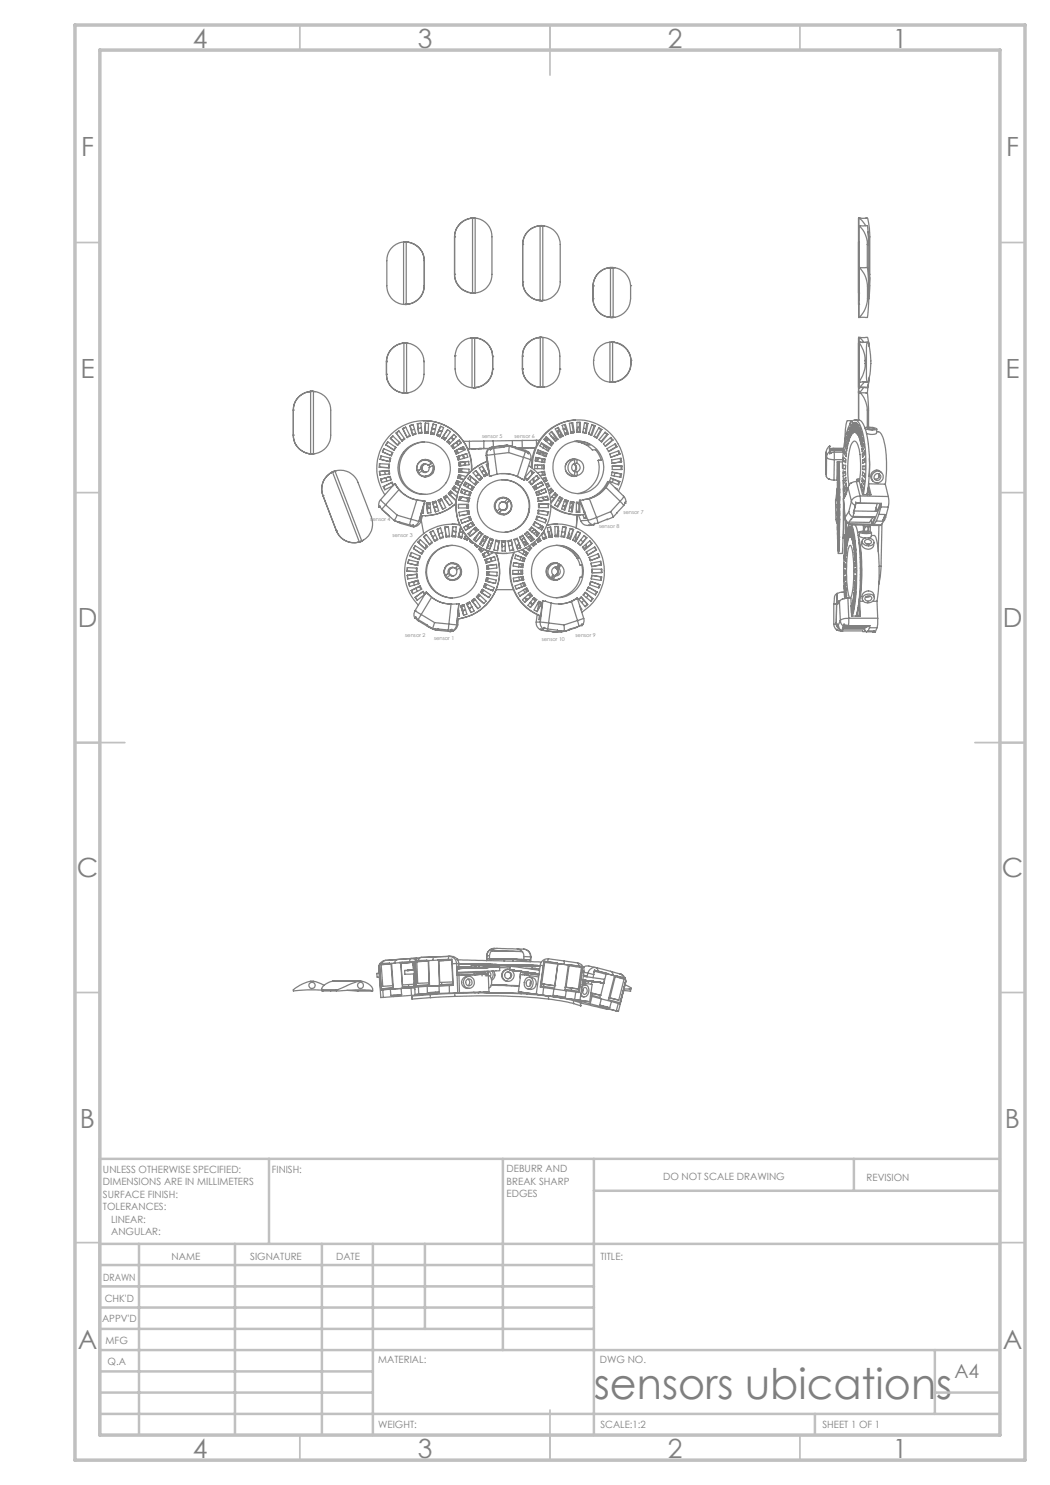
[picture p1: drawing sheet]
<svg xmlns="http://www.w3.org/2000/svg" width="210mm" height="297mm" viewBox="0 0 210 297" stroke-linecap="round" stroke-linejoin="round" font-family="sans-serif">
<defs><g id="words">
<text font-size="8.5" fill="#7f7f7f" x="118.8" y="279.7">sensors ubications</text>
<g font-size="5.3" fill="#7f7f7f">
<text x="38.5" y="9.5">4</text>
<text x="83.5" y="9.5">3</text>
<text x="133.6" y="9.5">2</text>
<text x="178.6" y="9.5">1</text>
<text x="16.2" y="31.3">F</text>
<text x="201.2" y="31.3">F</text>
<text x="16.1" y="75.5">E</text>
<text x="201.1" y="75.5">E</text>
<text x="15.5" y="125.5">D</text>
<text x="200.5" y="125.5">D</text>
<text x="15.4" y="175.5">C</text>
<text x="200.4" y="175.5">C</text>
<text x="16" y="225.5">B</text>
<text x="201" y="225.5">B</text>
<text x="15.5" y="269.8">A</text>
<text x="200.5" y="269.8">A</text>
<text x="38.5" y="291.5">4</text>
<text x="83.5" y="291.5">3</text>
<text x="133.6" y="291.5">2</text>
<text x="178.6" y="291.5">1</text>
</g>
<text font-size="3.9" fill="#7f7f7f" x="190.9" y="275.5">A4</text>
<g font-size="2" fill="#7f7f7f">
<text x="20.6" y="234.6">UNLESS OTHERWISE SPECIFIED:</text>
<text x="20.6" y="237.1">DIMENSIONS ARE IN MILLIMETERS</text>
<text x="20.6" y="239.6">SURFACE FINISH:</text>
<text x="54.4" y="234.6">FINISH:</text>
<text x="101.3" y="234.5">DEBURR AND</text>
<text x="101.3" y="237">BREAK SHARP</text>
<text x="101.3" y="239.5">EDGES</text>
<text x="132.6" y="236">DO NOT SCALE DRAWING</text>
<text x="173.3" y="236.2">REVISION</text>
<text x="20.6" y="242.1">TOLERANCES:</text>
<text x="22.2" y="244.6">LINEAR:</text>
<text x="22.2" y="247.1">ANGULAR:</text>
<text x="34.3" y="252">NAME</text>
<text x="50" y="251.9">SIGNATURE</text>
<text x="67.2" y="251.9">DATE</text>
<text x="120.1" y="251.9">TITLE:</text>
<text x="20.6" y="256.1">DRAWN</text>
<text x="20.9" y="260.3">CHK'D</text>
<text x="20.4" y="264.4">APPV'D</text>
<text x="21.1" y="268.8">MFG</text>
<text x="21.5" y="273">Q.A</text>
<text x="75.6" y="272.5">MATERIAL:</text>
<text x="120" y="272.5">DWG NO.</text>
<text x="75.6" y="285.5">WEIGHT:</text>
<text x="120.1" y="285.6">SCALE:1:2</text>
<text x="164.5" y="285.6">SHEET 1 OF 1</text>
</g>
<g font-size="1.1" fill="#7f7f7f">
<text x="96.4" y="87.6">sensor 5</text>
<text x="102.9" y="87.6">sensor 6</text>
<text x="74.1" y="104.2">sensor 4</text>
<text x="78.5" y="107.5">sensor 3</text>
<text x="119.8" y="105.6">sensor 8</text>
<text x="124.7" y="102.8">sensor 7</text>
<text x="81.1" y="127.3">sensor 2</text>
<text x="86.8" y="128">sensor 1</text>
<text x="108.3" y="128.2">sensor 10</text>
<text x="115.1" y="127.4">sensor 9</text>
</g>
</g></defs>
<g fill="none" stroke="#c0c0c0" stroke-width=".35">
<path d="M60 5v5M110 5v10M160 5v5M15 48.5h5M200 48.5h5M15 98.5h5M200 98.5h5M15 148.5h10M195 148.5h10M15 198.5h5M200 198.5h5M15 248.5h5"/>
<path d="M200 248.5h5M60 287v5M110 282v10M160 287v5"/>
</g>
<g fill="none" stroke="#c0c0c0" stroke-width=".5">
<path d="M53.8 231.8v17M100.6 231.8v38.2M118.8 231.8v55.2M118.8 238.2h81.2M170.8 231.8v6.4M200 231.8h-180v55.2M20 248.8h180M20 257.3h98.8M20 253h98.8M27.8 248.8v38.2M47 248.8v38.2M64.4 248.8v38.2"/>
<path d="M74.6 248.8v38.2M85 248.8v17M20 265.8h98.8M20 261.5h98.8M20 278.5h54.6M20 274.3h54.6M20 270h180M187 278.5h13M187 270v12.8M20 282.8h180M163 282.8v4.2"/>
</g>
<path d="M15 5h190v287h-190zM20 10h180v277h-180z" fill="none" stroke="#c0c0c0" stroke-width=".7"/>
<g fill="none" stroke="#808080" stroke-width=".25">
<path d="M80.7 48.4a3.7 3.7 0 0 0-3.3 3.7v5a3.7 3.7 0 0 0 3.3 3.8M80.7 48.4h.5M80.7 48.4v12.5M81 48.4h.1M81 48.4h.7h-.6M81.1 48.4h.1M81.1 48.4a3.7 3.7 0 0 1 3.8 3.7M81.2 48.4a3.8 3.8 0 0 1 3.6 3.7M81.2 48.4v12.5M84.8 57.1a3.8 3.8 0 0 1-3.6 3.8M84.8 57.1h.1M84.8 52.1h.1"/>
<path d="M84.8 52.1v5M84.9 57.1a3.8 3.8 0 0 1-3.8 3.8M84.9 52.1v5M90.9 54.9a3.9 3.9 0 0 0 3.6 3.7M90.9 47.4h.1M90.9 54.9a3.7 3.7 0 0 0 3.8 3.7M90.9 54.9h.1M90.9 47.4v7.5M94.5 43.6a3.9 3.9 0 0 0-3.6 3.8M94.5 43.6h.5M94.5 58.6h.5M94.5 43.6v15"/>
<path d="M94.7 43.6l-.6 .1 .7-.1M94.7 43.6a3.7 3.7 0 0 0-3.8 3.8M94.7 58.6h-.6h.7M95 43.6a3.7 3.7 0 0 1 3.4 3.8v7.5a3.7 3.7 0 0 1-3.4 3.7M95 43.6v15M104.5 56.4a3.8 3.8 0 0 0 3.5 3.7M104.5 48.9h.1M104.5 56.4a3.7 3.7 0 0 0 3.8 3.7h-.6h.6M104.5 56.4h.1M104.5 48.9v7.5M108 45.2a3.7 3.7 0 0 0-3.5 3.7M108 45.2h.5"/>
<path d="M108 45.2v14.9M108.3 45.1h.1M108.3 45.1l-.6 .1h1.2M108.3 45.2a3.7 3.7 0 0 0-3.8 3.7M108.5 45.2a3.7 3.7 0 0 1 3.5 3.7v7.5a3.8 3.8 0 0 1-3.5 3.7M108.5 45.2v14.9M118.6 59.8a3.7 3.7 0 0 0 3.5 3.7M118.6 57.1h.1M118.6 57.3h.1M118.6 59.8a3.8 3.8 0 0 0 3.7 3.7M118.6 59.8h.1M118.6 57.1v2.7"/>
<path d="M122.1 53.5a3.8 3.8 0 0 0-3.5 3.6M122.1 53.5h.5M122.1 53.5v10M122.3 53.5h.1M122.3 53.5h-.6h1.3M122.3 53.5a3.7 3.7 0 0 0-3.7 3.6M122.6 53.5a3.8 3.8 0 0 1 3.5 3.6M122.6 53.5v10M126.1 57.1h.1M126.1 57.1a8.6 8.6 0 0 1-.3 4.2 3.8 3.8 0 0 1-3.2 2.2M171.7 48.4h.1M171.7 43.6v17.3"/>
<path d="M171.7 53.5h1.8l.2 3.8M171.7 53.5h.1M171.7 43.6h1.8M171.8 43.6h.1M171.7 58.6h.1M171.8 53.5a4.8 4.8 0 0 1 1.7 3.6M171.8 43.6l.6 .5 .7 1.1M171.8 43.6l-.1 19.9M173.5 43.6l.4 2.1 .1 1.7M173.5 48.9v4.6M173.5 48.9h.2M173.5 57.1h.1"/>
<path d="M173.5 59.8a4.9 4.9 0 0 1-1.7 3.7M173.5 45.1h-1.8a4.6 4.6 0 0 1 1.8 3.8M173.5 45.2l.2 3.7M173.5 57.3h.2M173.5 57.1v2.7M173.5 59.8h.2M173.6 46.4l.1 1M173.7 47.4v.9M173.7 47.4h.3M173.7 59.8l-.2 3.7h-1.8M173.7 48.9v7.6M173.7 57.3v2.5"/>
<path d="M173.7 54.9h.3M174 55.5v2.1l-.3 2.2M174 54.9l-.3 2.7M174 47.4v7.5M62.1 78.3a3.7 3.7 0 0 0-3.4 3.7M62.1 78.3h.6M62.1 78.3v12.5M62.4 78.3h.1M62.4 78.3h-.6h1.2M62.4 78.3a3.7 3.7 0 0 0-3.7 3.7M62.7 78.3a3.7 3.7 0 0 1 3.4 3.7v5a3.7 3.7 0 0 1-3.4 3.8M62.7 78.3v12.5"/>
<path d="M77.3 72.4h.1M77.3 74.9a3.8 3.8 0 0 0 3.5 3.7M77.3 72.2h.1M77.3 74.9a3.7 3.7 0 0 0 3.7 3.7M77.3 74.9h.1M77.3 72.2v2.7M80.4 78.6h.7M80.7 60.9h.5M80.8 68.6h.5M80.8 68.6a3.8 3.8 0 0 0-3.5 3.6M80.8 78.6h.5M80.8 68.6v10"/>
<path d="M80.9 78.6h.1M81 60.9h.1M81 60.9l.7-.1-.6 .1M81 68.6h.1M81 68.6a3.8 3.8 0 0 0-3.7 3.6M81.1 78.6h.1M81.1 68.6h-.7l1.3 .1M81.1 60.9h.1M81.3 68.6a3.8 3.8 0 0 1 3.5 3.6 8.6 8.6 0 0 1-.3 4.2 3.8 3.8 0 0 1-3.2 2.2M81.3 68.6v10M81.7 78.6h-.7M91 71.2a8.6 8.6 0 0 0 .4 4.1 3.5 3.5 0 0 0 3 2.2"/>
<path d="M91 71.2h.1M94.4 67.6h.5M94.4 67.6a3.7 3.7 0 0 0-3.4 3.6M94.4 77.5h.5M94.4 67.6v9.9M94.7 67.6h.7h-1.3M94.8 67.6a3.8 3.8 0 0 1 3.7 3.7M94.9 67.6a3.8 3.8 0 0 1 3.6 3.6v2.6M94.9 67.6v9.9M98.5 71.3h.1M98.5 73.8a3.9 3.9 0 0 1-3.6 3.7M98.5 73.8a3.8 3.8 0 0 1-3.7 3.7h.5h-.6"/>
<path d="M98.5 73.8h.1M104.5 73.8a3.8 3.8 0 0 0 3.6 3.7M104.5 73.7a3.7 3.7 0 0 0 3.7 3.8M104.5 73.7h.1M104.5 73.8h.1M104.5 71.2h.1M104.5 71.2v2.6M108 60.1h.5M108.1 77.5h.5M108.1 67.5a3.8 3.8 0 0 0-3.6 3.7M108.1 67.5h.5M108.1 67.5v10"/>
<path d="M108.2 77.5h.1M108.2 67.5h.1M108.2 67.5h-.5h.6M108.2 67.5a3.7 3.7 0 0 0-3.7 3.7M108.3 60.1h.1M108.3 77.5h.1M108.6 67.5a3.7 3.7 0 0 1 3.4 3.7v2.6M108.6 67.5v10M108.9 77.4h-1.2l.6 .1M108.9 60.1h-.6M112 73.8a3.7 3.7 0 0 1-3.4 3.7M112 73.8h.1"/>
<path d="M121.7 63.5h.6M122 68.4h.5M122 68.4a3.9 3.9 0 0 0-3.2 4.8 3.6 3.6 0 0 0 3.2 3.2M122 76.4h.5M122 68.4v8M122.1 63.5h.5M122.2 68.4h.1M122.2 63.5h.1M122.3 76.4h.1M122.3 68.4l.7 .1-.6-.1a3.8 3.8 0 0 1 3.8 3.8M122.3 76.4h.7h-.6M122.3 63.5h.1"/>
<path d="M122.5 68.4a4 4 0 0 1 3.7 3.7M122.5 68.4v8M123 63.5h-.7M126.2 72.1h.1M126.2 72.7a3.9 3.9 0 0 1-3.7 3.7M126.2 72.2h.1M126.2 72.1v.6M126.2 72.7h.1M126.2 72.7a3.8 3.8 0 0 1-3.8 3.7M171.7 68.6h.1M171.7 78.3h.1M171.7 67.6v16.4"/>
<path d="M171.7 67.6h.1M171.7 60.9h.1M171.7 78.6h.1M171.7 77.5h1.8M171.7 77.5h.1M171.7 67.5h1.8l.3 1.7M171.8 76.4h1.4M171.8 76.4h.1M171.8 67.5l1 1M171.8 67.5l-.1 16.5M171.8 77.5h-.1M172 68.4l.6 .1"/>
<path d="M172 68.4h1.5M172 68.4h-.2a6.9 6.9 0 0 1 1.2 3.7M172.1 78.6a5.3 5.3 0 0 1 1.4 3.4M172.6 76.4h.6M172.7 77.5l-1 1.1M172.9 76.4l-1.1 1.1M173 72.1l.3 .1M173 72.7a6.3 6.3 0 0 1-1.2 3.7M173 72.1h.1M173 72.7h.3M173 72.1v.6M173.2 76.4h.3"/>
<path d="M173.3 72.2v-1.1a4.7 4.7 0 0 1 .2-2.7 12.8 12.8 0 0 1 0 8l-.1-.1-.1-.8v-2.8M173.3 72.2v.5M173.5 78.6l.2 3.4M173.6 77l-.1 1.6h-1.8M173.7 68.4l.1 .9M173.8 75.6l-.3 1.9h-1.8M173.9 75.4l-.3 2-.2 .1M58.7 87a3.7 3.7 0 0 0 3.4 3.8M58.7 82h.1M58.7 87a3.7 3.7 0 0 0 3.7 3.8M58.7 87h.1M58.7 82v5"/>
<path d="M61.8 90.7l.6 .1zM62.1 90.8h.6M62.4 90.8h.1M63 90.7l-.6 .1M64.6 99.1h.1M64.6 99.1l2.7 7M66.5 94.4a3.7 3.7 0 0 0-1.9 4.7M66.5 94.4l5.4 14M66.7 94.3h.1M66.7 94.3a3.7 3.7 0 0 0-2.1 4.8M67 94.2l-.5 .2M67 94.2a3.7 3.7 0 0 1 4.6 2.2l2.7 7.1a3.7 3.7 0 0 1-1.9 4.7"/>
<path d="M67 94.2l5.4 14M67.3 94.1l-1.1 .5 .5-.3M75.8 93.4l2.1 .2M75.8 93.4l.1-.7 2 .1v.8M75.8 93.4h.1M75.9 94.3l2-.2v.7l-1.9 .2zM75.9 94.3h.1M75.9 93.4l2 .2M75.9 94.3l.1 .7M76 92.7l-.1 .7M76 91.9h.1M76.1 100a1.67 1.67 0 0 0-.3 1.5"/>
<path d="M76.1 100l1 1M76.1 91.9l1.9 .4M76.1 95.8h.1M76.2 91.2l1.9 .4-.1 .8-2-.5zM76.2 95.8l.2 .7M76.2 91.2l-.1 .7M76.5 90.4h.1M76.7 97.3h.1M76.7 97.3l.3 .6M76.7 89.7l1.9 .8-.3 .7-1.8-.8zM76.8 89.7l-.3 .7M77.2 89h.1"/>
<path d="M77.2 95.6l.2 .6M77.2 89l1.6 1M77.5 88.4l1.7 1.1-.4 .6-1.6-1.1zM77.6 88.4l-.4 .6M77.8 94.1l.1 .7M77.8 94.2l-.8 .1v.6M77.8 92.8v.8M78 95.3l.1 .7M78 91.6l-.1 .7M78 95.3l.2 .7-1.9 .5-.2-.7M78 95.3l-1.9 .5M78 95.3l-1.8 .5"/>
<path d="M78.1 87.7l.5-.5 1.4 1.4-.5 .5zM78.1 87.7h.1M78.1 87.7l1.5 1.3M78.4 96.5l.2 .6M78.5 96.5l-1.8 .8M78.5 90.5l-.3 .6M78.6 97.2l-1.7 .8-.2-.7M78.6 87.2l-.5 .5M78.7 97l-.3-.6-1.7 .9M79 96.7l-2.9 3.3M79 96.7l.2 .3M79 96.7h.1"/>
<path d="M79 96.7l1.3 1.7M79.1 89.4l-.4 .6M79.2 97l.6 .9M79.2 97a6.6 6.6 0 0 0 5.3 3.2M79.2 86.6l.6-.4 1.2 1.6-.6 .4zM79.2 86.6h.1M79.3 86.6l1.1 1.6M79.8 97.9a6.1 6.1 0 0 0 3.6 2.1M79.8 97.9l-2.7 3.1M79.8 86.2l-.5 .4M79.9 88.5l-.4 .5M80.5 85.7h.1"/>
<path d="M80.6 85.7l.9 1.8M80.8 90.4l-.4 .6zM80.9 87.7l-.5 .4M81.1 85.4l.9 1.8-.6 .3-.9-1.8M81.1 85.4l-.6 .3M81.1 85.4l-.5 .3M82 87.1l-.6 .3M82 85.1h.1M82 85.1l.6 1.9M82.6 84.9l.6 1.9-.7 .2-.5-1.9M82.6 84.9l-.6 .2M82.9 85.9l-.6 .1"/>
<path d="M83.1 86.7l-.6 .2M83.4 93.6a1.75 1.75 0 0 1 2.6-1.4 1.75 1.75 0 0 1 0 3 1.75 1.75 0 0 1-2.6-1.4M83.5 94.2l.2 .4M83.5 84.7h.1M83.5 84.7l.2 2M83.8 94.7l.4 .4 1 .3M84.1 93.8l-.7 .4M84.1 93.8h.2M84.2 84.7l.2 1.9-.7 .1-.2-2M84.2 84.7h-.7M84.3 85.6l-.7 .1M84.3 93.8l.2 .4-.2 .1"/>
<path d="M84.3 93.8l-.9 .4M84.3 94.3l-.6 .3M84.4 86.5h-.7M84.6 84.1h.1M84.7 84.1a9.5 9.5 0 0 1 9.7 10M84.7 93a.82 .82 0 0 0-.2 .9 .82 .82 0 0 0 .8 .5M84.7 93l.4-.2-.4 .2M84.7 93a.81 .81 0 0 0-.3 .9 .81 .81 0 0 0 .8 .5M84.7 93h.1M84.8 88.4a5.2 5.2 0 0 0-4.9 5.4 5.2 5.2 0 0 0 5.2 5.1M84.9 86.6l.2-2 .6 .1-.1 2M84.9 86.6l.7 .1"/>
<path d="M84.9 86.6h.1M84.9 92h.2a1.57 1.57 0 0 1 1.3 .7M85 86.4h.1M85 86.6l.6 .1M85 86.4h.6zM85.1 92.8a.87 .87 0 0 0-.8 .9 .87 .87 0 0 0 .8 .8M85.1 91.9a1.61 1.61 0 0 0-1.4 .7M85.1 84.6l-.1 2M85.6 93a.86 .86 0 0 0-1-.2 .86 .86 0 0 0-.5 1M85.6 93h.2M85.8 93l.2 .4M86.1 86.7l.5-1.9 .7 .2-.5 1.9"/>
<path d="M86.1 86.7l.7 .2M86.1 86.7h.1M86.2 86.7l.6 .2M86.2 86.6l.7 .1zM86.3 92.7a1.63 1.63 0 0 0-2.1-.5 1.63 1.63 0 0 0-.8 2M86.3 92.7h.1M86.3 92.7l-.7 .3M86.4 85.7l.7 .2-.7-.2M86.4 92.7l-.6 .3M86.5 93.1a1.61 1.61 0 0 1-.8 2 1.61 1.61 0 0 1-2-.5M86.5 93.1h.2a1.61 1.61 0 0 1-1.7 2.1M86.5 93.1l-.7 .4a.88 .88 0 0 1-.4 .9 .88 .88 0 0 1-1.1-.1"/>
<path d="M86.6 84.8l-.4 1.9M87.3 87.1l.8-1.8 .6 .2-.8 1.8M87.3 87.1l.6 .2M87.3 87.1h.1M88.1 87.1l-.6-.2 .5 .2M88.2 85.3l-.9 1.8M88.3 99.8l.8 1.7-.6 .3-.9-1.8M88.3 99.8l-.7 .2M88.3 99.8l-.6 .2M88.4 100l-.6 .3M88.4 86.3l-.6-.2 .6 .2M88.4 87.6h.1"/>
<path d="M88.4 87.6l.6 .4M88.6 87.4l.5 .4M88.7 87.3l.5 .4M88.7 99.5l.6-.4 1.2 1.6-.6 .4zM89.3 99.1l-.6 .4M89.4 88.3l1.4-1.4 .5 .4-1.4 1.5M89.4 88.3l.5 .5M89.4 88.3h.1M89.4 99.3l-.5 .4M89.5 99.4l-.5 .4M89.5 85.9l.6 .4-1.1 1.7-.6-.4zM89.5 86l-1.1 1.6"/>
<path d="M89.7 98.7l.4-.5 1.3 1.2M89.7 98.7l1.4 1.4 .2-.2M89.7 98.7h.1M90.1 88.6l-.5-.4 .5 .4M90.2 98.2l-.5 .5M90.2 87.5l.5 .4M90.2 89.2h.1M90.3 87.5l.4 .4M90.3 89.2l.4 .5M90.3 98.4l-.4 .4M90.5 98.5l-.5 .5M90.5 97.8l.3-.6 1 .6"/>
<path d="M90.5 97.8l1 .7M90.5 97.8h.1M90.5 97.8l1.1 .7M90.8 86.9l-1.4 1.4M90.9 97.2l-.4 .6M90.9 89.6l-.4-.5 .4 .5M90.9 90.2h.1M91 90.2l.3 .6M91.1 97.4l-.4 .5M91.1 96.8h.1M91.1 96.8l1 .4M91.2 96.8l.9 .4"/>
<path d="M91.2 88.5l.1 .1-.1-.1M91.2 90.1l.3 .6M91.3 97.5l-.4 .5M91.3 88.5l.4 .5-.5-.5M91.4 90l.3 .6M91.4 91.3h.1M91.4 96.1l-.2 .7M91.5 91.3l.2 .7M91.5 88.3h.5v.4M91.5 95.6l1.3 .3-1.2-.3M91.5 95.6h.1M91.7 96.2l-.3 .6"/>
<path d="M91.7 89l-.1 .1M91.7 91.3l.2 .6M91.7 92.5l.1 .7M91.7 92.5h.1M91.8 91.2l.1 .7M91.8 94.9l-.2 .7M91.8 94.4h.1M91.8 92.5l.1 .7M91.8 93.7l2 .1v.7l-2-.1zM91.9 96.3l-.3 .6M91.9 88l-1.7 1.2M91.9 88l.4 .6-1.6 1.1-.5-.5"/>
<path d="M91.9 88l-1.6 1.2M91.9 99.3l1.9 .4-.1 .7-1.9-.4zM92 95l-.2 .7M92 92.5l.1 .7M92 92.5l.2 .6 .9-.2M92 89.8h1zM92 89.7v.1M92.1 93.7v.7M92.2 95.1l-.2 .6M92.3 98.1l.2 .2-.1 .3M92.4 93.8l-.1 .6M92.4 99.4l-.6 .6"/>
<path d="M92.4 97.8l-.3 .7 1.9 .7M92.4 97.8l1.8 .7M92.4 99.4l-.5 .6M92.4 96.6l-1-.5-.3 .7M92.6 91l.1 .7M92.7 90.9l.2 .7M92.7 88.3h1.2M92.7 89.3l-1.8 .9M92.7 89.3l.3 .7-1.8 .8-.3-.6M92.7 89.3l-1.7 .9M92.9 91.6l-.3-.5 .1 .5M92.9 96.8l.3 .1-.1 .4"/>
<path d="M92.9 92.4l.2 .5M92.9 92.4l.1 .1v-.1M93 92.4l.1 .5M93.1 96.4l-.4 .6 1.7 1M93.1 96.4l1.7 1M93.2 98.1l-.4 .6M93.2 95.3l-1.5-.4-.2 .7M93.2 98.1l-.3 .7M93.3 90.7l-1.9 .6M93.3 90.7l.3 .7-2 .6-.2-.7M93.3 90.8l-1.8 .5M93.6 99.6l-.2 .7"/>
<path d="M93.6 95.7h.1M93.6 99.6l-.1 .7M93.7 92.3l-2 .2M93.7 92.3l.1 .7-2 .2M93.7 92.3l-1.9 .2M93.8 96.8l-.3 .7M93.8 96.9l-.2 .6M93.8 99.7h.1M93.9 88.3v1.4M93.9 98.4l-.2 .7M94 98.4l-.2 .7M94 95.2l1.5 1.2-.4 .6-1.5-1.3z"/>
<path d="M94.2 95.3l-.2 .8M94.2 95.4l-.1 .7M94.2 98.5h.1M94.2 98.5l-.2 .7M94.3 94.2a9.5 9.5 0 0 0-12-9.7 9.5 9.5 0 0 0-5.3 14.5M94.5 97.3l-.3 .6M94.6 97.3l-.3 .6M94.8 97.4h.1M94.8 97.4l-.4 .6M95.1 94.1l-.5 .5 1.3 1.5M95.1 94.1l1.3 1.5M95.2 95.2l.5-.4-.5 .5"/>
<path d="M95.3 96.3l-.4 .5M95.4 96.3l-.5 .6M95.5 96.4h.1M95.8 93.6l.6-.4 1.1 1.8-.6 .3zM96.3 95.5l-.5 .4 .5-.4M96.3 94.4l.4-.3zM96.4 95.6h.1M96.4 95.6l-.5 .5M96.7 94.1l.6 .7M96.8 89.7h-2.9M96.8 89.7h1M96.8 88.2l-2.9 .1"/>
<path d="M96.8 88.2v1.5M97.2 91.1l.2 1.2M97.3 94.8l-.5 .3 .6-.3-.7 .3M97.4 91l.5 4.2M97.4 91l-.2 .1M97.4 92.8l.1 .9M97.4 95h.1M97.5 92.2l-.1-.7 .5 3.7M97.5 92.8l.2 1.3M97.6 92.8l-.3 .1 .5 1.4M97.8 89.7h-4.3h.4M97.9 95.2h.1"/>
<path d="M97.9 89.7l.2 .3 .6-.3M97.9 89.7a1.6 1.6 0 0 0-.5 1.3M97.9 89.7h-.1M98 89.7l.4 .1M98.5 89.4a1.46 1.46 0 0 0-1.3 1.7M98.5 89.4h.1M98.6 89.4l-.8 .3M98.6 88.2h-1.8M98.6 88.2l.1 1.2M98.7 89.7l.2 1.2M98.9 90.9l-1.5 .1M98.9 90.9l.5 4"/>
<path d="M99.4 94.9l-1.5 .3M99.4 94.9a6.3 6.3 0 0 1 4.1 .4M100.3 94.7h.1a6.6 6.6 0 0 1 4.1 1.2M100.3 96a5.3 5.3 0 0 1 5.5 4.8 5.3 5.3 0 0 1-4.8 5.6M100.5 99.5a1.75 1.75 0 0 1 1.8 1.6 1.75 1.75 0 0 1-1.6 1.9M100.5 99.6a1.59 1.59 0 0 0-1.4 1 1.59 1.59 0 0 0 .3 1.7M100.6 89.1h.1M100.6 89.1l-2 .3M100.6 89.1l1.1 .1M100.8 89.4h.1M100.8 89.4a2.67 2.67 0 0 1 2.3 .3l2 .6M100.8 89.4l-2.1 .3"/>
<path d="M101.4 89h.1M101.4 89l-2.9 .4M101.4 89l-.8 .1M101.4 89l1.6 .4M101.7 90.5l-2.8 .4M101.7 90.5l3 1M101.8 89.2l-.1 1.3M102.1 89.3l1 .1 2 .7 .6 .3M102.5 88.1v1.1M102.5 88.1l-3.9 .1M103.5 95.3l1 .6M104.4 88.1h-1.9"/>
<path d="M104.4 88.1l.1 1.5M104.5 95.8l.3 .2M104.5 95.8v.1M104.7 91.5l1.4 .4M104.7 91.5l-1.2 3.8M104.8 96h.1M105 95.5l.6 .4M105.1 90.3l-.4 1.2M105.1 90.3l.6 .5v-.2M105.6 90.6h.1M105.7 90.4l-.1 .2M105.7 90.4h.1"/>
<path d="M105.7 90.6h-.1M105.7 93.1a9.5 9.5 0 0 1 1.8 14.8 9.5 9.5 0 0 1-14.8-1.6 9.5 9.5 0 0 1 4.8-14.1 9.5 9.5 0 0 0-6.1 10.9 9.5 9.5 0 0 0 10 7.6M105.8 90.4a1.42 1.42 0 0 1 .3 1.5M105.8 90.4l-.1 .2M105.9 96.3l.5 .5M106.1 91.9h.1M106.1 91.9l-1.3 4.1M106.2 94.1l.3 .2M106.3 94.2l.1 .7M106.5 93.7a9.2 9.2 0 0 1 6.2-9.2 9.2 9.2 0 0 1 10.5 3.6 9.8 9.8 0 0 1 .5 10.1M106.5 94.3v.4M106.5 94.7l-1.1 1.3"/>
<path d="M106.5 95.8l.3 .7M106.7 97.3l.3 .6M106.7 94.5h.1M106.7 95.6l.2 .8M106.7 94.5l-.5-.5-1.2 1.5M106.7 94.5l-1.3 1.6-.5-.5M106.9 96.4l-.6 .5M107 93l1.9 .1v.7l-2-.1zM107 93.1h1.9M107 97.1l.3 .7M107.1 89.6h-2.6M107.1 89.6h-3.4h.8"/>
<path d="M107.1 97l.3 .7M107.1 91.5l1.9 .4-.1 .6-1.9-.3zM107.1 91.5l1.8 .4M107.2 91.5v.7M107.2 97.7l-.2 .2M107.3 98.4l.2 .7M107.3 88l-2.9 .1M107.3 88h.7M107.3 88v1.1M107.3 95.1l.5 .6M107.4 95.2h-.2M107.4 95.2l-.3 .1"/>
<path d="M107.5 90.7l.2-.3 .1 .4M107.5 94.5l1.4-.2 .1 .7M107.5 93.1v.6M107.5 99.6l2-.3 .1 .6-2 .4zM107.6 94.5v.1M107.6 91.6l-.2 .6M107.6 96.8h.1M107.6 98.3l.4 .6M107.6 90l1.8 .7-.2 .6-1.8-.7zM107.6 90.1l1.7 .6M107.7 99.6l.1 .7M107.7 90.5l.9 .2v.4"/>
<path d="M107.7 91.6l-.2 .6M107.7 98.2l.4 .6M107.8 95.7h.1M107.8 95.7l-.4-.6-1.6 1.3 .5 .5M107.8 95.7l-1.5 1.2M107.8 95.7l-.7 .5M108.1 96.5h.1M108.2 90.3l-.1 .3M108.3 96.4l.4 .6M108.3 88.7l1.5 .9M108.3 96.4l-1.7 1 .3 .6M108.3 88.6l1.7 1-.4 .6-1.6-1z"/>
<path d="M108.3 99.5l.6 .6M108.3 96.5l-.7 .3M108.3 96.4l-.5 .3M108.4 93.1v.6M108.4 94.4l.1 .6M108.4 95.7l.7-.2 .3 .6M108.5 91.8l-.2 .6M108.5 99.4l.5 .6M108.5 91.8l-.1 .6M108.5 88.9l.6 .6 .3-.1M108.5 97.9l-.3 .2M108.5 89.5h.2"/>
<path d="M108.7 97l-1.8 1M108.7 95.6l.2 .7M108.7 93.1v.7M108.7 94.3l.1 .7M108.8 95h.2M108.8 95l-.8 .1M108.9 89.2l-.3 .4M108.9 91.9h.1M108.9 91.9l-.1 .6M108.9 90.6l-.2 .6M109 97.8l-.7 .4-.1-.1M109 97.8l-1.9 .7 .3 .6"/>
<path d="M109 97.8l.3 .6M109 97.8l.2 .6M109 95.5l.2 .6M109 95l-1 .1M109.1 96.9l.5-.3 .3 .6M109.1 87.5l1.4 1.1M109.2 96.9l.3 .5M109.2 98.4l-1.8 .7M109.2 98.4h.1M109.2 96.1h.2M109.2 96.1l-.4 .2M109.3 98.4l-1.9 .7"/>
<path d="M109.3 87.3l1.4 1.3-.4 .6-1.5-1.3zM109.3 90.7h.1M109.3 90.7l-.3 .6M109.4 87.7l-.4 .3M109.4 99.3l-.3 .1v-.1M109.4 96.1l-.6 .2M109.4 87.7l-.4 .4M109.5 99.3l.1 .6M109.5 96.7l.2 .5M109.5 89.5l-.3 .5M109.6 87.8l-.4 .5M109.6 99.9h.1"/>
<path d="M109.7 87.9l-.4 .4M109.7 98.1l.5-.5 .5 .6M109.7 97.2h.2M109.7 97.2l-.3 .2M109.8 89.6l-.3 .5M109.9 98l.3 .4M109.9 86.7l.4-.4 1.3 1.5-.5 .5zM109.9 88.9l.4-.5-.3 .5M109.9 97.2l-.5 .3M110 89.6h-.2M110.1 97.8l.4 .4M110.1 87.1l.7 .7-.1 .1"/>
<path d="M110.1 87.1h.1M110.2 86.4l1.2 1.5M110.3 99.3l.5 .4M110.5 98.2l-.6 .5M110.5 88.6h.2M110.5 88.6l-.3 .5M110.7 98.2l-.8 .6M110.7 98.2h-.2M110.7 98.9l.5 .3M110.9 98.7l.4 .3M111 87.3l-.4 .3M111.1 85.8l.6-.3 .9 1.7-.6 .4z"/>
<path d="M111.2 87.7l-.4 .3M111.3 99l-1.1 1.4 .1 .1 1.2-1.5M111.3 99h.2M111.4 87.9l-.4 .3M111.5 99l-.5-.4-.9 1.1M111.5 85.5l.9 1.7M111.6 86.1l.2 .9M111.6 87.8l-.2 .1M111.8 99.7l.4 .2M111.8 86.1h-.2h.2M111.8 86.9h-.1M111.9 87v.1"/>
<path d="M111.9 99.4l.5 .3M111.9 99.3l.6 .4-1 1.7-.6-.4zM112 89.8a5.2 5.2 0 0 1 7.7 .4 5.2 5.2 0 0 1-1.1 7.6 5.2 5.2 0 0 1-6.7-.8 5.2 5.2 0 0 1-.3-6.7zM112.3 86.9l-.4 .2M112.3 87l-.5 .2M112.4 99.7h.1M112.4 99.7l-1 1.6M112.4 85.1l.7-.2 .6 1.8-.6 .3zM112.4 87.2h.2M112.4 87.2l-.4 .3M112.9 84.9l.6 1.9M113 86.7l.5-.2-.5 .2"/>
<path d="M113 100l.5 .2M113 99.9l.6 .3-.6 1.8-.7-.2zM113.1 94a1.54 1.54 0 0 0 1.8 1.1M113.1 85.7l-.5 .1 .5-.1-.4 .2 .5-.1M113.5 86.8l-.4 .2M113.7 86.7l-.2 .1M113.9 84.7l.6-.2 .4 2-.7 .1zM114.2 86.4l.5-.1-.5 .1M114.4 84.6l.3 1.9M114.6 91.8l.6 .1M114.7 86.5l-.5 .1M114.8 92.7a.89 .89 0 0 1 .5 .8 .89 .89 0 0 1-.4 .8"/>
<path d="M114.8 94.3a.82 .82 0 0 0 .4-.8 .82 .82 0 0 0-.5-.7 .85 .85 0 0 1 .6 .7 .85 .85 0 0 1-.5 .8M114.9 92.7h.1M114.9 88.3h.2a5.2 5.2 0 0 1 3.4 1.7h.6l.7 .9 .4 1.1M114.9 95.1h.5M114.9 86.5h-.2M114.9 91.9v.8a.87 .87 0 0 0-.6 .8 .87 .87 0 0 0 .6 .8M114.9 91.9a1.64 1.64 0 0 0-1.3 1.6 1.64 1.64 0 0 0 1.3 1.6M114.9 91.9a1.59 1.59 0 0 0-1.8 1.4M114.9 88.3l1.4 .2M114.9 94.3v.8M115.1 84a9.4 9.4 0 0 0-8.8 9.5M115.3 88.2l1.5 .2 1.2 .6h-.6"/>
<path d="M115.4 86.3h.5M115.4 91.9a1.74 1.74 0 0 0-2.4 1.7 1.74 1.74 0 0 0 2.5 1.5M115.4 95.1l-.6 .2M115.4 92.7a.87 .87 0 0 1 .6 .8 .87 .87 0 0 1-.6 .8M115.4 91.9a1.64 1.64 0 0 1 1.3 1.6 1.64 1.64 0 0 1-1.3 1.6M115.4 84.5h.7v2h-.7zM115.4 92.7h-.5M115.4 91.9v.8M115.4 91.9h-.5M115.4 94.3l-.5 .1M115.4 94.3v.8M115.9 85.5l-.3-.1-.2 .9"/>
<path d="M115.9 84.5v2M116.3 88.5h-.1l1.1 .5M116.6 86.4l.5 .1M116.6 88.4l-.3 .1M116.7 99.9l-.7 .1M116.7 85.6l.5 .2M116.9 84.6l.5 .1M116.9 84.6l.7 .1-.4 2-.6-.2zM117.3 89h.1M117.4 89h.1M117.4 84.7h.2M117.4 84.7l-.3 1.9"/>
<path d="M117.6 88.9l-.2 .1M117.6 88.9h.1M117.7 88.8l-.4 .2M117.7 86.7l.5 .3M117.8 86.5v.2M117.9 99.7l-1.2 .2M117.9 99.7l1.4 3.8M118.4 85l.4 .2M118.4 84.9l.6 .3-.6 1.9-.7-.3zM118.8 87.3l.3 .2M118.8 85.2l-.6 1.8M119 85.2h-.2"/>
<path d="M119.6 92.1a5.2 5.2 0 0 1-4.1 6.6M119.7 85.7l.5 .2M120.2 85.9l-1 1.7M120.2 92l-.6 .1M120.4 85.9l-.6-.4-1 1.8M120.4 85.9l-1 1.7-.6-.3M120.4 85.9h-.2M120.7 88.8l1.5-1.3 .4 .5-1.5 1.3zM121 86.5l.4 .4M121 86.4l.6 .5-1.3 1.5-.5-.5zM121.2 97.5a6.2 6.2 0 0 1-3.3 2.2M121.2 97.5l2.8 2.8"/>
<path d="M121.4 89.7l1.7-.9 .3 .6-1.7 .9zM121.4 86.9h.2M121.4 86.9l-1.2 1.4M121.7 96.6l-.5 .9M121.7 96.6a6.4 6.4 0 0 1-5 3.3M121.7 96.6l.1-.2-.3-.1a6.4 6.4 0 0 1-3.9 3.5M121.7 96.3l3 2.9M122.1 87.6l.3 .4M122.1 95.6l1.9 .7-.3 .7-1.8-.7zM122.1 95.7l1.7 .6M122.4 94.5l1.7 .3M122.4 94.4l1.9 .4-.1 .7-1.9-.4z"/>
<path d="M122.4 88l-1.4 1.2M122.4 93.2h2M122.4 93.2v.7h2v-.7M122.4 93.2h1.8M122.6 88h-.2M122.7 95.9l-.3 .5M122.9 94.6l-.1 .6M122.9 88.8l.3 .6M123 97.5l.4 .3M123.2 97.8h.2M123.2 89.4h.2M123.2 89.4l-1.5 .9"/>
<path d="M123.4 97.8l-.1 .1M123.6 90.2l.2 .6M123.8 96.3l-.2 .6M123.8 90.8l-1.6 .6M124 96.3h-.2M124 90.8l-1.8 .7M124 90.8l-.2-.6-1.8 .6 .2 .7M124 90.8h-.2M124 91.7l.1 .7M124.1 94.8h.2M124.1 94.8l-.1 .6M124.1 92.4h.2"/>
<path d="M124.1 92.4l-1.7 .3M124.2 93.2v.7M124.3 92.4l-.1-.8-1.9 .4 .1 .7M124.3 92.4l-1.9 .3M124.4 93.2h-.2M124.7 99.2a1.51 1.51 0 0 1 .4 1.4M124.7 99.2l-.7 1.1M165.2 94.9v-.2l.1 .6M165.2 90.9h.1M165.2 90.9v4M165.2 94.9v.1M165.2 90.6v.3"/>
<path d="M165.2 90.5v.4M165.2 90.5l.1 1M165.3 95.3l.5 .6v-.1l1 .2M165.3 90.2l-.1 .4M165.3 91.5a1.76 1.76 0 0 0 1.6 .4M165.3 91.5v3.8M165.9 89.2l-.6 .7-.1 .6M165.9 90.3l-.3 .4-.3 .8M165.9 90.3v.5l.3-.2M165.9 89.2h.1M165.9 89.2v.4M165.9 89.6v.7"/>
<path d="M165.9 89.6v.7h.2M165.9 90.1h2.8M166.1 90.1v.6M166.1 90.1v.5M166.1 90.1h2.6M166.2 90.6h.1M166.2 89.7h.2M166.2 89.7l-.3 .1M166.2 89.7h2.5M166.4 89.7h2.3M166.8 90.4l.1 1.5M166.8 90.4l-.6 .2"/>
<path d="M166.8 90.4h1.9M166.9 91.9l-.1 4.1M166.9 91.9h1.7M167.5 97.6l-.4 2.4M167.5 97.8v1.4zM167.5 96.4v1.6zM167.5 97h.1M167.5 95.2l.1 1.8v-.6M167.5 95.7h.1M167.6 94.6h.1M167.6 94.1v2zM167.6 92.4l-.1 13.1 .2 5.2 .2-5.8-.1-12.5"/>
<path d="M167.6 93.6h.1M167.6 93.2v2.1zM167.6 92.9h.1M167.6 92.6v2.2M167.7 92.4h.1M167.7 92.4v2M167.7 94.2h.1M167.7 96l.1 8.2-.1 2.3-.1-7.4zM167.7 94.3h.1M167.7 94.5l.1-1.9v2.7v-.3M167.7 94.5l.1 .2M167.7 94.5h.1"/>
<path d="M167.8 95h.1M167.8 93.2v1.8M167.8 96.4h.1M167.9 94.5v-.5l-.1 2.1 .1-.5M167.9 97.4h.1M167.9 98.5h.1M167.9 99.6h.1M167.9 96.4v1.6zM167.9 95.1v1.8zM167.9 99.6v-.3v1v-.4M167.9 97.8v1.3zM168.5 93.7v-.1a21.5 21.5 0 0 1 1.5-8.9 .95 .95 0 0 1 1-.7 .95 .95 0 0 1 .9 .8 25.4 25.4 0 0 1 1 12.4l-.2 1.7"/>
<path d="M168.5 92.4h-1.1v3.6h-.6M168.6 94.1l.1 5.7M168.6 93l.5 .1v.7l-.5-.1zM168.7 97.8l.2 1.6M168.7 96.1h.5M168.7 96.1v.7l.5-.7M168.7 96.1l.5-.6v.6M168.7 92.2h.5M168.7 99.7v.1M168.7 99.7l.3 3.9M168.7 89.9h-2.7v.2M168.7 91.5l.5 .4-.1 .6-.4-.3z"/>
<path d="M168.7 89.7h-2.3M168.8 90.6l.5 .1M168.8 98.7v.9M168.8 97.6h.4M168.8 90l.5 .7-.1 .6-.4-.7zM168.9 89.2h.4M169 98.9l.1 .3M169 98.9h.2M169.1 88.6l.3 1-.1 .6-.4-1zM169.1 94.6h-.5l.5-.3v.7l-.5 .3M169.2 87.9h.2M169.2 96.6l.1 .6-.4 1-.1-.6z"/>
<path d="M169.3 87.3l.4 1.3-.2 .6-.3-1.3zM169.4 86.7h.3M169.5 98.1l-.1-.5-.4 1.3M169.6 86.3l.3 1.5-.1 .5-.4-1.6zM169.6 97.5a4.8 4.8 0 0 1-.9 2.2M169.6 97.5l.7 2.8M169.8 85.8h.2M169.9 85.5l.2 1.7-.1 .4-.2-1.8zM170.1 85.1h.2M170.3 84.1l-.9 .1-.3 1.6-.2 2.6M170.3 84.9l.1 1.8-.1 .3-.2-1.9zM170.4 84.3l-.2-.1-.2 .6"/>
<path d="M170.5 84.7l.2-.2v2l-.1 .1zM170.5 84.7h.2M170.9 84.5h.2l-.1 2h-.1zM171 84h.7M171.2 86.5h.1M171.3 96.3l-1 .3-.7 .9M171.3 96.3h.6l.6 2.6 1.7 .1-.5-2.1M171.3 96.3l.7 2.9M171.3 84.6l.1 .1-.1 2-.1-.2zM171.3 96.1l.2-.1 .4 .2M171.4 86.8h.2M171.7 84.9l.1 .3-.2 1.9-.2-.3z"/>
<path d="M171.7 84h.1a3.6 3.6 0 0 1 1.5 2.7 33.1 33.1 0 0 1 .1 12.2M171.7 87.3h.2M171.9 96.3a16.4 16.4 0 0 0-.5-7.6l-.1-.2a.52 .52 0 0 0-.5-.3 .52 .52 0 0 0-.4 .5 16.8 16.8 0 0 0-.6 8.3M171.9 95.9a.33 .33 0 0 0-.5-.1 .33 .33 0 0 0 0 .5M172 87.9h.2M172 99.2a1.75 1.75 0 0 0-1.7 1.1M172 99.2l.1 1.4M172 99.2l5.7 .1M172 85.5l.2 .4-.3 1.7-.2-.3zM172.2 88.8h.2M172.2 97.3h.3M172.3 96.7l.4 1.1-.1 .6-.4-1.1z"/>
<path d="M172.3 86.4l.1 .5-.3 1.5-.1-.5zM172.3 89.7h.4M172.4 96.3h.5M172.4 95.6l.5 .7-.1 .7-.4-.7zM172.5 95.1h.5M172.5 90.8h.5M172.5 92h.5M172.5 92l.5-.4v.8l-.5 .3zM172.5 94.4l.5 .4v.7l-.5-.4zM172.6 93.2h.5l-.1 .7h-.5zM172.6 87.5l.1 .5-.4 1.3-.1-.5zM172.8 88.8l.1 .6-.5 .9-.1-.6z"/>
<path d="M172.9 90.2l.1 .6-.5 .7v-.7zM173 85.6a2.97 2.97 0 0 1 2.4 .2 3.1 3.1 0 0 1-2.4-.1M173.2 85.5h-.3M173.4 98.7l.1 .2M173.5 82h.2M173.5 82v3.5M173.5 98.6v.3M173.5 85.6h.1a1.31 1.31 0 0 1 1.2 .2l-.1 .1a1.31 1.31 0 0 1-1.2-.3zM173.6 97.6l.3 1.4M173.7 82v3.4M173.7 96.8h3.4M173.9 91.7l-.1 3.6"/>
<path d="M174.4 96.1l.2 .2M175.3 86.4h.3a2.24 2.24 0 0 1 1.2 2.1 24.5 24.5 0 0 1 .3 8.3M175.4 85.8l-.1 .8a2.03 2.03 0 0 1-2 .1M175.8 95.5v-.7a.71 .71 0 0 1-.1 .8 .71 .71 0 0 1-.8 .1M176.1 94.4a1.17 1.17 0 0 0-1.6 0 1.17 1.17 0 0 0-.1 1.6M176.1 94.4l.2 .1M177.1 96.8l.6 2.5M177.7 99.3l.1 .7-.1 1.4M67.3 106.1a3.7 3.7 0 0 0 4.6 2.3M67.3 106.1a3.8 3.8 0 0 0 4.8 2.2M67.3 106.1h.1M72.1 108.3h.1"/>
<path d="M72.1 108.3l-.6 .2M72.1 108.3h-.1M72.4 108.2l-.5 .2M72.7 108l-.6 .3M75.8 101.5h.3M75.9 101.3l.1-.1 .4 .6M75.9 101.3l-.1 .2M75.9 101.3h.1M76.3 101.8l1.6 1.5M76.4 101.8l1.5 1.5M77.1 101l-.7 .8M77.1 101l2.3 2"/>
<path d="M77.9 103.3l1 .8M78.9 104.1l1 .4M79.2 104.2l1 .4M79.4 103l-.5 1.1M79.4 103l2.8 .9M79.8 104.4l.4 .3 2.1 .6h.7h-.3M79.9 104.4v.1M79.9 104.4l2 .6M81.4 114.2l2 .1M81.4 114.2l.1-.7 1.9 .1v.7M81.4 114.2h.1M81.5 115.1h.1"/>
<path d="M81.5 115.1v.7M81.5 114.2l1.9 .1M81.5 115.1l.1 .7M81.5 113.5v.7M81.6 112.6l1.9 .5M81.6 112.6l.1-.6 2 .4-.2 .7M81.7 116.6l.3 .7M81.9 105h.8v.3M82 111.2h.1M82 111.2l1.9 .7M82.2 103.9l1.5 .4M82.2 103.9l-.3 1.1"/>
<path d="M82.2 118.1l1.8-.9 .3 .6-1.7 .9zM82.2 118.1h.1M82.3 110.5l1.8 .8-.2 .6-1.9-.7zM82.3 118.1l.3 .6M82.3 110.5l-.3 .7M82.7 109.7l1.6 1.1M82.7 109.7l.3-.6 1.7 1.1-.4 .6M82.7 109.7h.1M83 119.5h.1M83 119.5l.5 .5M83.1 109.1l-.4 .6M83.2 117.6l.3 .7"/>
<path d="M83.3 114.9l.1 .7M83.3 113.6v.7M83.4 100l1.1 .2M83.4 100l-1.2 3.9M83.4 114.8l.1 .7-2 .3M83.4 114.8l-1.9 .3M83.4 114.9l-1.9 .2M83.5 116.1l.2 .7M83.5 116.1l-.8 .4 .2 .5M83.5 112.4l-.1 .7M83.6 108.4h.1M83.6 116.1l.2 .6-1.9 .6-.2-.7"/>
<path d="M83.6 108.4l1.5 1.4M83.6 116.1l-1.9 .5M83.7 104.3a1.54 1.54 0 0 1-1 1M83.7 104.3h.5M83.9 117.3l.3 .6M83.9 103.8l.1 .1M84 111.2l-.3 .7M84.1 107.9l1.4 1.4-.4 .5-1.5-1.4zM84.1 107.9l-.5 .5M84.2 104.3a1.53 1.53 0 0 1-1.5 1M84.2 103.1l-.2 .8M84.2 104l.5 2.7"/>
<path d="M84.5 100.2h.4l-1.2 4.1M84.5 100.2h.1M84.5 100.2h.5l-1.1 3.7h.1M84.5 103.1l-.3 1.2M84.5 118.4l.4 .5M84.6 110.1l-.4 .6M84.6 118.3l.4 .5M84.6 118.3l-1.6 1.2M84.7 101.6l-.3 1M84.7 107.3h.1M84.7 101.1l-.1 1.6-.3-.1M84.7 107.3l.6-.4 1.2 1.6-.6 .5z"/>
<path d="M84.8 107.3l.1 .3M84.9 118.9l-1.5 1.1-.4-.5M85.2 108.9v.5M85.2 118.4l.3 .3M85.2 118.4l-2.2 3.7M85.2 118.4h.1M85.3 100.6h.1M85.3 118.4l.2 .3M85.3 107l-.6 .3M85.3 100.6l.2 2M85.4 109.2l-.5 .5M85.5 118.7l.8 .7"/>
<path d="M85.5 118.7a6.3 6.3 0 0 0 4.8 2.1M85.5 100.8l.2 .9M85.8 112l-.3 .6zM86 100.5l.2 2-.7 .1-.2-2M86 100.5l-.7 .1M86 100.6h-.7M86 100.8h-.7l.7-.1-.5 .1M86 106.5l.6-.4 1 1.8-.7 .4zM86 106.5h.1M86 106.5l1 1.7M86.1 101.6l-.4 .1M86.3 119.4a6 6 0 0 0 3.9 1.4"/>
<path d="M86.3 119.4l-2.1 3.5M86.4 108.4l-.6 .4M86.5 100.4h.1M86.5 100.4l.6 1.9M86.6 100.6l.6-.1zM86.6 106.2l-.6 .3M86.8 101.5l.7-.2zM87.1 107.1l-.6 .2M87.1 100.3l.6 1.9-.6 .2-.6-2M87.1 100.3l-.6 .1M87.2 100.3l-.7 .1M87.5 101.3l-.6 .2"/>
<path d="M87.5 101.3l-.7 .1M87.5 105.8h.1M87.5 107.8l-.6 .3M87.5 105.8l.6 1.9M87.6 100h.1M87.7 100l.9 1.8M87.8 100.3h.1M87.8 100.3l.1 .2M88.1 105.6l.6 1.9-.7 .2-.5-1.9M88.1 105.6l-.6 .2M88.4 106.5h.1M88.4 106.5l-.6 .3"/>
<path d="M88.4 106.5v.2M88.4 100l-.5 .3M88.7 107.4l-.7 .2M89 105.4l.3 2M89.7 114.6h.1M89.7 114.6l-.6 .5M89.7 105.4l.2 1.9-.7 .1M89.7 105.4h-.7M89.7 114.6l.3 .4M89.8 114.3a.81 .81 0 0 0 1.1 .8M89.8 114.3a.78 .78 0 0 0 .8 .8M89.9 107.2h-.7"/>
<path d="M90.4 104.8l1.5 .1a9.5 9.5 0 0 0-9.9 5.1 9.5 9.5 0 0 0 1.7 11M90.4 107.3l.1-2 .7 .1-.1 1.9M90.4 107.3h.7M90.4 107.3h.1M90.5 107.1l.6 .1zM90.5 107.3h.6M90.5 112.7l.5 .1 .7 .3M90.5 109.1a5.3 5.3 0 0 0-5.2 5.2 5.3 5.3 0 0 0 5.2 5.3M90.5 106.3l.7 .1-.7-.1M90.6 113.4a.88 .88 0 0 0-.9 .9 .88 .88 0 0 0 .9 .9M90.6 105.3l-.1 2M90.6 112.6a1.76 1.76 0 0 0-1.8 1.7 1.76 1.76 0 0 0 1.8 1.8"/>
<path d="M90.6 113.5a.78 .78 0 0 0-.8 .8M91 113.6a.86 .86 0 0 0-1.1 0 .86 .86 0 0 0-.2 1M91 113.6h.1M91.1 113.6l.3 .4M91.2 100.7a9.2 9.2 0 0 1-7.1 2.4M91.2 100.7a10 10 0 0 1-6.1 2.4M91.3 113.9a.83 .83 0 0 0-.9-.4 .83 .83 0 0 0-.6 .8M91.6 113.1a1.63 1.63 0 0 0-2.1 0 1.63 1.63 0 0 0-.4 2M91.6 113.1h.1M91.6 113.1l-.6 .5M91.7 107.4l.6 .2M91.7 107.4h.1"/>
<path d="M91.7 113.1l-.6 .5M91.7 100.9h2v.7h-2zM91.7 107.2l.7 .1M91.8 102.4l1.9-.3 .2 .7-2 .3zM91.9 106.4l.7 .1M91.9 106.4h.1zM91.9 113.6a1.62 1.62 0 0 1-.4 2 1.62 1.62 0 0 1-2.1-.1l.6-.5M91.9 113.6a1.55 1.55 0 0 1 0 1.6 1.55 1.55 0 0 1-1.4 .8M91.9 113.6l-.6 .4a.86 .86 0 0 1-.3 1 .86 .86 0 0 1-1 0M92.1 105.5l-.4 1.9M92.1 105.5h.1M92.1 104l1.9-.7 .3 .7-1.9 .6z"/>
<path d="M92.4 107.4l-.7-.2 .7 .2M92.6 106.5l-.1 .2M92.6 106.3l-.3 1.3M92.8 107.7l.7 .3M92.9 107.6l.7 .2M93 107.5l.6 .3M93.1 105.2l.9 .3M93.1 105.2l.7 .2M93.1 107l-.3 .7M93.2 107l-.4 .7M93.4 100.9v.7M93.5 102.2l.1 .6"/>
<path d="M93.5 100.9v.7M93.5 102.1l.2 .7M93.5 105.1l.2 .3M93.5 105.1l.3 .3M93.6 106.7l1.5-1.3 .5 .6-1.5 1.3zM93.7 107.6l-.2 .4M93.7 100.9v.7M93.7 103.4l.2 .7M93.8 103.4l.3 .6M93.8 102.8h.1M93.9 108.3h.1M93.9 108.3l.6 .4 .1-.2"/>
<path d="M94.1 108.1l-.2 .2M94.2 104.6l-.7 .5M94.2 106.2l-.3 .9M94.2 104h.1M94.3 108.2l-.2-.1 .3 .2M94.3 104.5l.3 .6-.3-.5M94.5 104.4l.3 .6M94.5 104.4l-1.8 1 .4 .6M94.7 105.8l.6 .4M94.8 105l-1.7 1M94.8 105h.1M94.9 107.6l.2 .1z"/>
<path d="M94.9 109l.5 .5 .2-.2M94.9 109h.1M94.9 119.7l-.5 .4M95 119.9l-.5 .4M95.1 107.8l-.2-.2 .2 .2M95.1 108.9l-.2 .1M95.1 119.9l-.6 .5M95.1 105.5l.5 .5M95.3 119.4h.1M95.4 106.1l-.4-.5 .4 .5M95.4 109.1l.2 .2M95.5 106.9l.1 .1-.7 1.1"/>
<path d="M95.6 106h.1M95.8 109.9l.4 .5 .7-.5M95.8 118.8l1.4 1.4-.4 .5-1.5-1.3zM95.8 109.9h.1M95.8 106.5l.5 .5M95.8 109.9l.4 .5M96 119l-.5 .5M96 106.4l.5 .4-1.3 1.5-.5-.4zM96 109.7l.4 .6M96 119.1l-.5 .5M96.1 109.6l.4 .6M96.1 118.4l1.7 1.1"/>
<path d="M96.2 109.6l-.4 .3M96.4 108.1l.2-.4 .2 .3-.8 .9 .1-.4M96.4 108.1l.2 .1M96.5 106.8h.1M96.5 117.9l-.4 .5M96.5 117.9l1.6 1.1-.3 .5M96.5 110.8h.1M96.5 110.8l.3 .6M96.7 118l-.4 .6M96.7 110.7l.3 .7-.3-.7M96.7 117.4h.1M96.7 117.4l1.9 .7"/>
<path d="M96.8 118l-.4 .6M96.9 107.1l.6 .4-1 1.7-.6-.4zM97 116.7l1.8 .8-.2 .7-1.9-.8zM97 107.5l-.1-.2 .5 .3-.6-.3 .5 .5M97 111.9h.1M97 111.9l1.9-.5 .2 .6-1.9 .6zM97 111.9l.2 .7M97.2 116.2l1.9 .5M97.2 111.9l.3 .6zM97.2 116.8l-.3 .7M97.3 115.6l2 .4-.2 .7M97.3 116.9l-.3 .6"/>
<path d="M97.3 113.1h.1M97.3 113.1l2-.2 .1 .7-2 .2zM97.3 115.6l-.1 .6M97.3 113.1l.1 .7M97.4 114.3l2 .1v.7l-2-.1zM97.4 114.3v.7M97.5 110.3l.3 .7M97.5 107.5h.1M97.5 113.1l.1 .7M97.5 115.6l-.1 .7M97.6 108.9l.2 .3-.5 .4M97.6 114.4v.7"/>
<path d="M97.7 115.6l-.2 .7M97.7 113.1l.1 .7M97.7 110.2l-1.2 .6M97.8 108.3l.5 .6M97.8 114.4v.7M97.9 107.9l.7 .2zM98 117.9h.7M98.1 111.6l.2 .6M98.1 111.7l.2 .5M98.2 108.9h.1M98.3 112.2l-.7 .3M98.5 110.5l.1 .1-1.8 .9-.3-.7"/>
<path d="M98.6 107.9h.1M98.7 107.9l-.7 1.9-.7-.2M98.7 107.9l-.7-.2-.7 1.9M98.8 109.9v.1M99.1 108.3l.7 .1zM99.2 110.6a9.5 9.5 0 0 1-7.7 13.2 9.5 9.5 0 0 0 7.7-13.2zM99.2 108.1l.6 .1-.3 1.9-.7-.1zM99.2 117.9h3.5M99.8 102.6l1 .2M99.8 102.6h.1M99.8 108.2h.1M99.9 101.7l.4 .3"/>
<path d="M99.9 101.7l-.5 .6M100 100.6a.82 .82 0 0 1 1.2 .1 .82 .82 0 0 1-.1 1.1 .82 .82 0 0 1-1.2-.1M100.3 102h.1M100.3 102l-.5 .6M100.3 108.4h.8M100.4 108.4h.7M100.4 108.8v.5M100.4 108.2h.7v2h-.7zM100.4 109.3h.1M100.5 100.4a.81 .81 0 0 1 .9 .8 .81 .81 0 0 1-.8 .8M100.5 100.3a.89 .89 0 0 1 .9 .8 .89 .89 0 0 1-.7 1M100.9 100.4l.4 .3"/>
<path d="M100.9 100.4h.1M101 100.4a.88 .88 0 0 0-1 .3 .88 .88 0 0 0-.1 1M101 100.4l.5-.6a1.62 1.62 0 0 0-2.1 .4 1.62 1.62 0 0 0 0 2.1M101.1 109.3h-.7M101.1 108.2h.1M101.3 100.7h.1M101.4 100.7a.87 .87 0 0 1-.1 1 .87 .87 0 0 1-1 .3M101.6 108.2l.7-.2 .3 2-.6 .1zM101.8 100.1a1.62 1.62 0 0 1 .1 2.1 1.62 1.62 0 0 1-2.1 .4M101.8 100.1l-.4 .6M101.8 100.1l-.5 .6M102.3 108.2l-.7 .1"/>
<path d="M102.4 109.1h-.6M102.6 114.1l1.9-.1v.8h-1.9zM102.6 110h.1M102.7 115.6l1.9-.3 .1 .7-1.9 .3zM102.7 112.5l-.1 .7 2 .3 .1-.6M102.7 112.5l2 .4M102.7 112.5l1.9 .4M102.9 110.5a9.6 9.6 0 0 0 5.2 12.7 9.5 9.5 0 0 1-5.3-12.7M103.2 111l1.8 .7-.2 .6-1.9-.6zM103.2 111.1l1.7 .6M103.4 107.7l.7 1.8M103.4 107.7l-.6 .2 .7 1.9 .6-.3"/>
<path d="M103.5 107.8l-.7 .3M103.6 110.2l1.6 1 .4-.6M103.6 118.6l1.7-1 .4 .6-1.7 1zM103.7 114.1v.7M103.8 115.4l.1 .7M103.8 108.7l-.5 .7M103.8 108.8l-.4 .7M103.9 112.7l-.2 .7M103.9 109.6h.1M104.1 116.8l.3 .6M104.1 109.5h.1M104.1 109.5l-.6 .2"/>
<path d="M104.1 114l.1 .8M104.2 107.9l.1 .1M104.2 115.4l.2 .6M104.2 111.4l-.2 .7M104.3 112.8l-.1 .7M104.4 110l1.1 .6M104.4 109.9l1.2 .7M104.4 114v.8h.1M104.5 107.1l1 1.7M104.5 119.9l1.5-1.3 .5 .5-1.5 1.4zM104.5 115.3l.1 .7M104.5 116.6l.3 .6"/>
<path d="M104.5 107.8l-.2 .3M104.6 112.9h.1M104.6 112.9l-.1 .6M104.6 107.2l-.6 .4M104.6 108.6l.2-.3 .6 .6M104.6 116h.1M104.6 116l-1.8 .3M104.7 111.6l-.2 .6M104.7 118l.3 .5M104.7 108.4l.6 .5M104.8 116.5l.2 .6M104.8 107.6l-.5 .5"/>
<path d="M104.8 110.2l.3 .2M104.9 110.3l-.3 .5M104.9 119.6l.4 .4-.1-.2 .2 .1M104.9 111.7h.1M104.9 111.7l-.2 .6M105 119.5l.5 .4M105 117.8l.4 .5M105 117.1l-1.7 .7M105 117.1h.1M105.1 110.4h.1M105.1 117.1l-1.8 .7M105.1 117.1l-.2-.6-1.9 .7 .3 .6"/>
<path d="M105.2 108.8l-.3 .3M105.2 109.6l.7 .6 .4-.6M105.3 110.5l-.3 .5M105.3 117.6l.3 .6M105.3 108.9h.1M105.5 106.3l1.3 1.5M105.5 106.3l-.5 .5 1.3 1.5 .5-.5M105.5 110.6h.1M105.5 110.6l-.3 .6M105.5 108.8h.1M105.5 108.8l-1-1.7-.6 .3 1 1.7M105.5 108.8l-.6 .3"/>
<path d="M105.6 106.5l-.5 .4M105.6 107.5l.3-.2 .6 .7M105.6 118.2l-1.6 1M105.6 118.2h.1M105.7 118.9l.4 .4M105.7 107.4l.2-.1 .6 .8M105.7 118.8l.5 .5M105.8 109.3l.4 .3M105.8 106.7l-.5 .5M105.8 109.2l.5 .4M105.9 101.7l-.2 .8zM105.9 118.7l.5 .5"/>
<path d="M106 109.4l-.4 .5M106 109.5l-.4 .5M106.1 108.1l.2 .2M106.2 109.6h.1M106.2 109.6l-.4 .5M106.3 106.3l.7-.3-.7 .4M106.3 105.4l1.5 1.3M106.3 105.4l-.5 .5 1.6 1.3 .4-.5M106.4 119.2l-1.5 1.2M106.4 105.5l-.4 .5M106.5 119.1l-.1 .1M106.6 108.6l-.2 .4"/>
<path d="M106.7 106.7l.5-.3 .4 .6M106.8 107.8h.1M106.8 107.8l-.6 .5M106.8 119.6l.4 .3M106.8 119.5l.6 .4-1.3 1.6-.5-.4zM106.8 108.5l.3 .3M106.9 108.4l.3 .4M106.9 108.6l-.4 .4M106.9 104.4l1.8 1M106.9 104.4l-.3 .6 1.7 1M107.1 104.5l-.3 .6M107.1 108.8h.1"/>
<path d="M107.1 108.8l-.5 .4M107.1 106.4l.4 .7M107.2 108.8l-.5 .5-.4-.5M107.2 119.9l-1.2 1.6M107.2 119.9h.2M107.4 103.3l1.9 .6M107.4 103.3l-.2 .6 1.8 .7M107.6 103.3l-.3 .7M107.6 102.1l2 .3-.1 .7-2-.4zM107.7 107.6l.1 .3M107.7 100.8h2v.7h-2zM107.7 107.8l-.3 .2 .2 .5 .6-.4"/>
<path d="M107.8 107.5l.3 .6M107.8 107.9h.1M107.8 102.1l-.1 .7M107.8 106.7h.1M107.8 106.7l-.4 .5M107.8 100.8v.7M107.8 107.5l.4 .6M108 107.9h-.2M108 107.9l-.5 .3M108.1 108.1h.1M108.1 108.1l-.5 .3M108.3 106.9l.4 1 .6-.3"/>
<path d="M108.4 105.9h-.2M108.4 106.8l.5-.2zM108.4 106.7l.4-.1zM108.5 105.3l-.9 .3M108.5 105.3l-.8 .3M108.7 105.4l-.4 .6M108.7 106.3l.5 1.3M108.8 106.2l.5 1.4M109.1 107.4l-.5 .2 .5-.1M109.2 107.6h.1M109.2 107.6l-.5 .2M109.3 103.9h.1"/>
<path d="M109.3 103.9l-.3 .7M109.4 105.1a9.5 9.5 0 0 1 10.8 5.7 9.5 9.5 0 0 1-3.9 11.6M109.6 102.4h.1M109.6 102.4l-.1 .7M109.7 100.8h.1M109.8 106.3h-.2M109.8 106.3l-.2 .1M109.8 106.3l.3 .9M110 105.4l.4 1.9M110.1 107.1l.2 .1-.5 .1M110.1 107.2h-.3M110.2 101.1a9.2 9.2 0 0 0 6.8 1.8"/>
<path d="M110.2 101.2a8.8 8.8 0 0 0 6 1.8M110.3 115.8l.9 .1M110.3 115.8h.4M110.4 107.3h.1M110.4 107.3l-.6 .2M110.5 107.3l-.4-1.9-.6 .1 .3 2M110.5 107.3l-.7 .2M110.7 115.2h.3M110.7 115.2l-.4 .6M110.7 115.1a.84 .84 0 0 0 .8-.7 .84 .84 0 0 0-.6-.9 .82 .82 0 0 1 .7 1 .82 .82 0 0 1-1.1 .6l.2 .1M110.9 112.6h.4l.7 .4M111 113.4a.89 .89 0 0 1 .7 .9 .89 .89 0 0 1-.7 .9"/>
<path d="M111 105.3h.7v2h-.7zM111 115.2l-.3 .6M111.2 112.7a1.65 1.65 0 0 0-1.8 .9 1.65 1.65 0 0 0 .5 2h.3M111.2 109.1a5.2 5.2 0 0 1 4.8 3.9h.3l.2 .9-.1 1.5h-.4a5.2 5.2 0 0 1-4.8 4.2M111.3 107.1h-.3h.6M111.4 113.4l.3-.6a1.62 1.62 0 0 0-1.9 .7 1.62 1.62 0 0 0 .4 2.1M111.4 113.4a.87 .87 0 0 0-1 .5 .87 .87 0 0 0 .2 1l-.4 .7M111.4 113.4h-.3l.4 .3M111.4 104.8l-2 .2M111.5 113.7h.3M111.5 100.1l.5 .2M111.6 106.2h.1"/>
<path d="M111.6 106.2l-.2 .9M111.6 105.3v2M111.7 115.8l-.8 .3M111.8 113.7a.87 .87 0 0 1 .2 1 .87 .87 0 0 1-1 .5M112.1 113a1.74 1.74 0 0 0-2.3 0 1.74 1.74 0 0 0-.2 2.4 1.74 1.74 0 0 0 2.3 .3M112.1 113a1.63 1.63 0 0 1 .5 2 1.63 1.63 0 0 1-1.9 .8M112.1 113l-.3 .7M112.1 113h-.2l-.4 .7M112.3 107.2l.6 .1M112.4 106.4l.6 .1M112.5 101.2l.5 .1M112.5 105.4l-.3 1.9 .7 .2 .3-2"/>
<path d="M112.5 105.4l.7 .1M112.5 105.4l.6 .1M112.6 101.1l.5 .1M112.9 100.3l.4 .1M112.9 100.2l.4 .2M113.1 101.2h-.6l.5 .1M113.1 105.5h.1M113.1 105.5l-.3 1.9M113.5 107.5l.5 .2M113.5 100.2h.1M113.5 100.2l-.7 1.7M113.7 106.6l.2 .1-.2 .9"/>
<path d="M113.9 101.4l.4 .2h-.4M114.1 100.6h.4M114.1 100.6l.4 .1-.2 .9M114.1 105.7l-.7 1.9 .7 .2 .6-1.9M114.1 105.7l.6 .2M114.1 105.7l.5 .2M114.1 100.3l.5 .1M114.1 100.3l.7 .1-.4 2-.6-.1zM114.6 107.9l.5 .3M114.6 100.4h.2M114.6 100.4l-.3 1.9M114.6 105.9h.1"/>
<path d="M114.6 105.9l-.6 1.9M114.8 110.6a5.3 5.3 0 0 0-2.2-1.3 4.5 4.5 0 0 1 3.2 2.3h-.3M115.1 110.6h-.4l.7 .9h.4M115.1 106.9v1.2M115.2 106.9l-.1 1.1M115.2 119.8l-.9 .5M115.2 119.8a6.2 6.2 0 0 1-3.4 1M115.3 101.9l.2 .6M115.3 100.7h.4l.1 .2M115.3 100.5h.7M115.3 100.5v2h.7v-2M115.3 100.5h.5"/>
<path d="M115.4 119.6l-1.4 .8M115.4 119.6l-.2 .2M115.4 107.6l-.4 .6M115.4 102.9l-.1 2.8M115.5 111.5v.1M115.5 119.6l1.2 4M115.5 102.4v.1M115.5 106.3l.6 .3-1 1.8-.6-.4zM115.6 108.6l.5 .4M115.7 103l.4 1.1M115.7 111.5l-.2 .1M115.7 119.8l.6-.4 1.2 1.5-.4 .5z"/>
<path d="M115.8 100.5l-.1 2M116 100.5h-.2M116 100l1.6 4.1M116 100h-.1l1.4 3.6h-.5M116.1 106.6l-1 1.7M116.1 104.1a1.55 1.55 0 0 0 1.9 1M116.1 108l.5 .4M116.2 119.4l1.3 1.5M116.2 119.5l-.4 .4M116.5 109.4l.4 .5M116.6 102.9l.2 .7M116.6 119l.5-.5 1.5 1.2"/>
<path d="M116.6 119l1.6 1.3 .4-.6M116.8 102.4h.1M116.8 107.2l.5 .4M116.8 107.1l.6 .5-1.3 1.5-.5-.4zM117 118.5l1.5 1.2M117.1 118.5l-.4 .5M117.1 108.9l.2 .3-.5 .5M117.2 103.6h-.4M117.2 110.4l.4 .6M117.3 110.4l.3 .5M117.3 107.6h.1M117.3 107.6l-1.2 1.4"/>
<path d="M117.4 118l.3-.6 1.7 1M117.4 118l1.7 1 .3-.6M117.6 104.1a1.38 1.38 0 0 0 1.1 .9M117.6 104.1h-1.5M117.7 119l-.4 .5M117.7 117.4l1.6 1M117.7 117.5l-.3 .5M117.9 108.2l.4 .5M118.1 116.3l1.8 .6M118.1 116.3l-.2 .6M118.1 116.3l1.9 .6-.2 .7-1.9-.7zM118.2 112.6l.2 .7 1.8-.3"/>
<path d="M118.2 112.6l2-.3 .1 .7M118.2 112.6l.2 .7 1.9-.3M118.3 108.7h.1M118.3 108.7l-1.4 1.2M118.4 115.1l-.1 .7M118.4 115.1l1.9 .3M118.4 115.1l1.8 .3M118.4 113.8v.7M118.4 113.8v.7h2M118.4 113.8h2v.7M118.4 108.7l-.4-.5-1.5 1.3M118.4 108.7l-1.5 1.3-.4-.5"/>
<path d="M118.5 119.7h.1M118.5 119.7l-.4 .5M118.7 105l-1 .1 .5-.1M118.9 109.4l.3 .6M119.1 104.7l-.2 .1M119.2 110h.1M119.2 110l-1.6 1M119.3 103.5l-1.7 .6M119.3 103.5l.3 1.1M119.3 118.4h.1M119.3 110l-.3-.6-1.8 1M119.3 110l-1.7 1"/>
<path d="M119.3 118.4l-.3 .6M119.6 104.6l-.7 .1-.2 .3M119.6 110.8l.2 .6M119.8 111.4l-1.7 .7-.3-.6M119.8 111.4h.1M119.9 111.4l-.2-.6-1.9 .7M119.9 111.4l-1.8 .7-.3-.6M119.9 116.9h.1M119.9 116.9l-.2 .6M120.1 112.3l.1 .7M120.2 113h.1M120.2 115.4h.1"/>
<path d="M120.2 115.4l-.1 .7M120.3 113.8v.7h.1M120.3 115.4l-.1 .7-1.9-.3M121.4 103.9h.1M121.4 103.9l-1.8 .7M122.1 102.3l.5 1.1M122.1 102.3l-2.8 1.2M122.6 103.4l-1.2 .5M123.4 102.6h.1M123.4 102.6l-.8 .8M124 100.3l.7 .8M124 100.3l-1.9 2"/>
<path d="M124.7 101.1l-1.3 1.5M125 100.6h.1M125.1 100.6l-.1-.2-.3 .7M167.1 100l.4 .2M167.1 100l.1 3.9M167.2 103.9l.3 .8M167.2 103.9l.3 .2M167.4 118.7l-.1 2.2M167.4 118.7a1.88 1.88 0 0 0-.6 1.8v.3M167.4 118.7l-.2 2.1M167.4 118.7h.1M167.5 100.9v.7z"/>
<path d="M167.5 100v-.7v1.1M167.5 100v.4M167.5 104h.1M167.5 102.4h.1M167.5 100h.1M167.5 105.4h.1M167.5 106.7h.1M167.5 107.9h.1M167.5 102.1v1zM167.5 103.3v1.3zM167.5 105.4v1.9v-.6M167.5 104.4v1.6z"/>
<path d="M167.5 105.4v1.3M167.6 108.8h.1M167.6 106.4l-.1 1.9zM167.6 109.6h.1M167.6 107.7v2.1zM167.6 107.5v-.4v2.1v-.4M167.6 110h.1M167.6 108.1v2zM167.7 110.2h.1M167.7 108.2h.1M167.7 110.1v-2.1v2.2M167.7 108.2v2"/>
<path d="M167.7 107.9h.1M167.7 107.7v2.1zM167.8 107.4h.1M167.8 107.1v2zM167.8 106.8h.1M167.8 105.4l.1 1.8zM167.8 106.3v2zM167.8 105.9h.1M167.9 103.9h.1M167.9 103.9v-.6v.6M167.9 103.9v.7v-.7M167.9 102.7h.1"/>
<path d="M167.9 100.8h.1M167.9 101.5h.1M167.9 105v-.6v1.6v-.6M167.9 100.8v.7M167.9 102.1v1zM168.7 100.1l-.2 10.5-.1 .1h-.7M168.7 107h.4M168.8 101.6v4.1l-.2 2M168.8 112.5l.3 .4v.6l-.3-.3zM168.8 114.1l.3-.1v.8h-.3zM168.8 115.6h.3M168.8 113.2h.3"/>
<path d="M168.8 114.1h.3M168.8 118.4l-.8 .1-.6 .2M168.8 111.7h.3M168.8 111.7l.3 .6v-.6M168.8 111.7l.1-.7 .2 .7M168.8 117.2h.3M168.9 107l.1 1.4M168.9 107l.2 .8 .1-3.5-.1 3.2M168.9 118.6h.2M168.9 110.2h.2M169 103.6l.3 .9 .2 .2 .2-.1M169 108l-.1 1.1"/>
<path d="M169 109.6l.2 1v.6l-.3-1zM169 103.5l.2 .6 .5 .5M169 103.5v.1M169.1 108.9h.1M169.1 115.3v.7l-.3 .3v-.7zM169.1 116.5l.1 .6-.3 .7-.1-.6zM169.1 108.3l.2 1.3v.6l-.2-1.3zM169.2 107.7h.1M169.2 117.6v.6l-.2 1-.1-.6zM169.3 119.7v-1.1l-.2 1.1M169.3 107.3l.1 2zM169.4 106.7h.1"/>
<path d="M169.4 119.7v-.2v.2M169.4 106.4l.1 2.1zM169.5 104.7l.2 .1M169.5 106h.2M169.6 119.6l-1.1 .2-.6 .5M169.6 119.6h.6l.1 3.6h1.7l-.1-2.9M169.6 119.6l.2 4M169.7 105.8v2.1l-.2-1.9zM169.7 104.8l.5 .2 4.4 .1M169.7 104.8l4.9 .1M169.8 102.3l.1 .5 .6 .6M169.8 102.3l-.8 1.2"/>
<path d="M169.8 105.5h.1M169.9 104.9a13.3 13.3 0 0 0-1.1 5.8l-.1 5 .2 4v-.1M169.9 105.4v1.9l-.1 .2v-2zM169.9 109.1h.2a12.6 12.6 0 0 1 .6 5.8v1.8a4.9 4.9 0 0 1-.7 2.9 10.2 10.2 0 0 1-.7-4.9l.1-2.5a7.9 7.9 0 0 1 .5-3.1zM170 105.3h.1v2h-.1zM170.1 107.3h.2M170.2 105.4l.1 .1v2l-.2-.2zM170.3 100.3l.2 .4 .6 .4M170.3 105a17.8 17.8 0 0 1 1 6.6 41.5 41.5 0 0 1-.8 11.6M170.3 100.3l-.5 2M170.3 107.6h.1M170.4 105.7l.1 .2-.1 1.9z"/>
<path d="M170.5 108h.1M170.5 103.5l-.8 1.1M170.5 103.5h4.1M170.5 103.4v.1M170.6 103.4h-.1M170.6 103.4l-.1 .1M170.6 103.3l4.4 .1-.6 1.5-.1-1M170.6 106.3l-.1 2.1zM170.6 108.7h.1M170.6 119.8h.1M170.7 102.4l.1 .2M170.7 119.4l.1 2z"/>
<path d="M170.7 119h.2M170.7 109.5h.2M170.8 102.2h.1M170.8 102.6l-.2 .8M170.8 107.1l-.1 2zM170.8 102.2l4.2 .1M170.8 102.1v.1M170.8 118.5l.2 1.2v.6l-.3-1.3zM170.9 118h.2M170.9 110.4h.1M170.9 117.4l.2 1v.6l-.2-1zM170.9 111.5h.3"/>
<path d="M170.9 116.9h.3M170.9 116.9l.1-.6 .2 .6M170.9 116.9l.3 .7v-.7M171 112.6h.2M171 108.2l-.2 1.8zM171 113.8h.3v.7h-.3zM171 115.1l.3 .3-.1 .7-.2-.3zM171 115.8h.3M171.1 101.1l-.4 1.5h.1M171.1 105a25.3 25.3 0 0 1 1 8.3l-.2 5.1a17.1 17.1 0 0 1-.7 4.8M171.1 109.4v.6l-.2 1zM171.2 111.4v-.6l-.3 .7"/>
<path d="M171.2 111.4l-.2 .7-.1-.6M171.2 100.5l-.4 1.7M171.2 112.3l.1 .7-.3 .3v-.7zM171.5 106.4l.1 .1M171.6 100.6h.5M171.6 100.6l-.5-.2v.7M171.6 107.1h.3M171.6 100.6l4.4 .1-.6 1.5M171.7 107.5a38.2 38.2 0 0 1 .2 12.8M171.8 108.5a33.6 33.6 0 0 1 0 11.5M171.9 109h.1M171.9 106.4v.9l1.2 .3"/>
<path d="M171.9 106.4l.7-.2a2 2 0 0 1 1.7 .3l-.7 .2a2 2 0 0 1-1.7-.3zM171.9 106.4l-.4 .1M171.9 109.3h.1M172 111.5h.2M172 111.8h.2M172 116.1h.3M172 112.4h.2M172.1 100.6l4.2 .1-.1 .7M172.1 115l.1-2v2.4M172.1 114.9h.1M172.1 113.4h.1M172.1 113h.2"/>
<path d="M172.1 115.4h.2M172.4 108.2a1.23 1.23 0 0 0 .7 1.6 1.23 1.23 0 0 0 1.6-.7M172.4 106.4l.4-.1 .9 .1a1.33 1.33 0 0 1-1.3 0zM172.5 107.9a1.47 1.47 0 0 1 2.3 .5 1.29 1.29 0 0 1-1.1 .8 1.29 1.29 0 0 1-1.2-.6zM172.7 105l-.1 1.2M172.7 105.3h1.4M172.7 119.2a1.37 1.37 0 0 1 2.1 .2 1.24 1.24 0 0 1-1 1.1 1.24 1.24 0 0 1-1.3-.6zM173 108.1a.72 .72 0 0 1 .8-.2 .72 .72 0 0 1 .4 .7 .72 .72 0 0 1-.8 .2 .72 .72 0 0 1-.4-.7zM173.1 105.3l-.4 .9M173.1 119.4a.67 .67 0 0 1 .7-.2 .67 .67 0 0 1 .5 .6 .69 .69 0 0 1-.7 .4 .69 .69 0 0 1-.6-.6zM173.3 108.8h.5M173.6 105.3v1"/>
<path d="M173.7 105.3v1M174.1 119.2l-.4 .2h-.5M174.1 105.1v1.3M174.3 107.1h.6a6.7 6.7 0 0 1 .8 3.8l.1 4.4-.4 5M174.3 106.5v.8l-.6 .3M174.5 103.4l.1 .1M174.6 103.5l-.7 1-4.1-.1M174.6 104.9v.2M174.8 105l-.2 .1M174.8 105h1.4M174.8 108.5l-.1 .6M174.9 119.5a1.24 1.24 0 0 0-1.4-1.3 1.24 1.24 0 0 0-1 1.7"/>
<path d="M175 102.2h.4M175.2 101.5l.2 .7M175.3 104.2l-.5 .8M175.3 104.2h1.2M175.4 100.7l-.4 1.6M175.8 102.9l-.5 1.3M175.8 102.9h1.2M175.8 105.1l-.2 5.2M175.8 113.3h.4M176.2 101.4h1.5M176.2 101.4l-.4 1.5M176.2 113.3l-.2 2.2-.2 1.4"/>
<path d="M176.2 105v.1h-1.6M176.2 100.7l-1.6 4.2M176.4 104.8l-.2 8.5M176.7 104h.2M176.7 104l-.2 .2M176.9 103.5h.2M176.9 103.5l-.2 .5M176.9 104l-.7 1M177 102.9l-.1 .6M177 102.9l-.5 1.3M177.1 103.5l-.2 .5M177.7 101.4l-.6 2.1"/>
<path d="M83 122.1a1.46 1.46 0 0 0 0 1.5M83 122.1h.1M83 122.1l1.2 .8M83 123.6h.1M83.1 123.5v-.1l.5 .5M83.1 123.5l-.1 .1M83.1 123.5h.1l-.1 .1M83.1 123.6l.5 .5 2.5 1.4M83.6 123.9l2.9 1.8M84.2 122.9l-.6 1M84.2 122.9l2.7 1.6M85.5 125.3l1.6 .7 .7 .1"/>
<path d="M86.5 125.7l1.1 .1M86.9 125.8l.9 .3 2.1 .2 .7-.1h-.1M86.9 124.5l-.4 1.2M86.9 124.5l2.9 .3M87.6 125.8h.1M87.6 125.8l2.1 .2M89.7 126l.7-.1v.2M89.8 124.8l1.5 .2M89.8 124.8l-.1 1.2M90.1 126l.3 .1M90.2 120.8h1.6l-.5 4.2M90.2 120.8l-.4 4"/>
<path d="M90.4 126.1l.1 .1M91.3 125a1.55 1.55 0 0 1-.8 1.2M91.3 125h.2M91.5 125a1.58 1.58 0 0 1-1.5 1.3M91.5 123.8l-.1 .7M91.7 123.8l-.2 1.2M91.7 121.7l.2 1.5-.4 .1M91.7 122l-.1 1.3M91.8 122.6l-.1 .7M92.1 121.1h.1M92.1 121.1l.7-.2 .6 1.9-.7 .2zM92.1 121.1l.6 1.9"/>
<path d="M92.2 121.3l.7-.2-.6 .2 .4 .9M92.9 121.2l-.7 .2M93.1 122l-.4 .2M93.3 120.7l.6-.3 .9 1.8-.6 .3zM93.3 120.7h.1M93.3 120.7l.9 1.8M93.4 120.9l.6-.3zM93.8 121.6l.6-.2zM93.9 120.4l-.6 .3M94.3 120.1h.1M94.3 120.1l.6-.4 1.2 1.6-.5 .4zM94.4 120.1l1.2 1.6"/>
<path d="M94.4 121.4l-.6 .3M106 120.6l.4 .4M106 120.5l.3 .2-.3-.2M106.1 120.4l.4 .5M107.1 120.2l-.5-.4 .5 .4M107.2 124.4a1.52 1.52 0 0 0 1.3 1.7M107.2 124.4h.9M107.4 122.9l-.2 1.5M107.5 120.7l.2 .1M107.6 120.5l.6 .3M107.7 120.8l-.1 1.1M107.7 120.8h.5"/>
<path d="M107.8 120.3l.6 .3-1 1.7-.6-.3zM107.8 120.3l.5 .3M108.1 124.4l1.6 .2M108.1 124.4a1.53 1.53 0 0 0 .6 1.4M108.2 120.8h.1M108.3 120.6h.1M108.3 120.6l-.9 1.7M108.5 126.1h.2M108.5 126.1l2.8 .3M108.6 120.1l1.6 .5M108.6 120.1l-.5 4.3M108.6 120.1l-.6 3.8h-.2l.1-.8"/>
<path d="M108.7 125.8h-.6l.6 .3M108.7 126.1l2.1 .3M108.8 125.6v-.1l.7 .3M108.8 125.6l-.1 .2M108.8 125.6h.2M109.5 125.8l2 .2M109.7 124.6l-.2 1.2M109.7 124.6l3.1 .4M110.2 120.6l-.5 4M110.8 126.4h-.2h.8M111.5 126v.1M112.5 126.2l-1.7 .2"/>
<path d="M112.8 125v1.3l-.5 .1h-1M113.1 126.2h.1M114.3 120.3a6.3 6.3 0 0 1-4.1 .3M114.3 120.3l1.2 3.8M115.5 124.1l.3 1.2M115.5 124.1l-2.7 .9M115.6 125.3l-.3 .2a4.8 4.8 0 0 1-3.8 .6M115.8 125.3l-1.9 .6M116 121.2l.3 .6M116.1 121.6l.1 .2M116.1 125.1h.3M116.2 121.8h.1"/>
<path d="M116.2 121.8v.1M116.3 121.8l-.1 .2M116.4 125.1v-.3l-.6 .5M116.4 125.1h-.3M116.7 123.6a1.41 1.41 0 0 1-.3 1.5M116.7 123.6l-1.2 .5M116.8 120.1l-.5 .4M117.5 120.9h.1M117.5 120.9l-.5 .4M166.8 124.8l.2 .8 .4 .4M166.8 124.8l.5 .2M166.8 120.8v4"/>
<path d="M167.2 120.8h-.4M167.2 120.8h.1M167.3 124.6a1.4 1.4 0 0 0 .4 1.1M167.3 124.6l.1 .7 .3 .4M167.3 124.6l.4 .4M167.3 120.5v4.1M167.4 126l-.1-.1 .4 .2 .5 .1M167.4 125.9v.1M167.7 125l.3 .8 .3 .5M167.7 125.7l.5 .4M167.9 120.3l-.3 .5-.3-.2 .4-.4 .1 .3M167.9 120.3l.2 3.8"/>
<path d="M168 120.2l-.3 .1M168.1 124.1l.1 .6 .5 .6M168.1 124.1l-.4 .9M168.2 126.2h.1M168.2 126.1v.1M168.3 126.3h.1M168.4 126.2h4.1l.1 .1 2 .1M168.5 125.8h4.4M168.5 125.9l-.2 .4M168.5 125.7v.2M168.6 125.7h4.3M168.6 125.4h4.5l-.4 .2"/>
<path d="M168.7 125.3l-.2 .6M168.9 124.9l-.2 .3M169.2 125.1h.2M169.2 125.1l-.4-.3-.1 .5M169.2 125.1h.3M169.4 125.1h.3M169.7 125.1h4.3l-.1 .5M169.8 123.6a2.32 2.32 0 0 0-1.7 .5M169.8 123.6l-.1 1.5M169.8 123.6h5.7M170.3 121.2h.1M170.3 121.1v1.5"/>
<path d="M170.3 121h.1M170.4 120.7l.1 1.9-.1 .2-.1-1.8zM170.5 120.5h.1M170.6 120.1v2.1zM171.4 122.7v.5M171.5 122.2l.1 1-.1-1M171.7 121.2h.1M171.7 121.1h.1M171.8 120.5v-.2l.1 2.9-.1-2.5-.1 .3v1.1l-.1-.6M171.9 120.3h.8M172.6 125.4v.2h-4h4.1M172.7 125.4v.2"/>
<path d="M172.9 125.8l.4 .6 .3-.2M172.9 125.7v.1M173 125.3h.4M173.1 125.1l-.2 .3h-4.3M173.4 125.1v.2M173.6 126.2h1.3M173.7 125.1l-.3 .2M173.9 125.6h1.5M173.9 125.6l-.3 .6M173.9 125.1l-1 .6M174.5 120.3h.9M174.9 126.2l-.1 .2"/>
<path d="M174.9 126.2l-.3 .2M175.4 125.6l-.4 .8h-.4M175.4 120.3l.1 3.3M175.5 123.6l-.1 2M64.3 197.8v.4h.3M64.6 198.2h2.7M64.6 197.9h2.7M64.6 197.9v.3M64.8 197.1a3.6 3.6 0 0 0-3.7-.6l-1.9 1-.5 .4v.3l2.7-.2h2.9M66.1 198.2h.1M66.5 196.2a2.4 2.4 0 0 0-2.2 1.6l.3 .1M66.5 196.2h5.4"/>
<path d="M67.3 197.9v.3M69.4 198l2 .2h3.1a29.8 29.8 0 0 0-7.2 0M71.9 196.2l-4.6 1.7M71.9 196.2a2.83 2.83 0 0 1 2.6 1.6M72.1 196.2h-5.6M74.5 197.8v.4M75.4 194.7v.7h.4M75.4 194.7h.4zM75.7 193.7l.5 5.8h.5M75.7 193.7h.1M75.8 193.7l.3 4.3M75.9 193l-.1 .7"/>
<path d="M75.9 193l.3 5M75.9 193h.1M76.1 198l.5-.1 .1 1.6M76.1 198h.1M76.2 198l6.6-.5-.6 .1 .1 1.5M76.2 192.9l2.1-.1h-.1l.3 4.3-1.9 .2zM76.4 192.7l-.4 .1-.1 .2M77 192.7v.2M77.1 192.1a1.45 1.45 0 0 0-1.4 1.6M77.1 192.1l-.4 .2-.3 .4M78.3 192.7l.4 4.9-2.4 .2-.4-4.8M78.5 197.1h.1"/>
<path d="M78.8 199.1h-.6M78.8 199.1v.2M78.8 199.3l-2.1 .2M78.8 192.6l-2.4 .1M78.9 192.6h.1M78.9 192.6h-.1M79 192.6h-.2M79.4 191.9l-.3 .3-.2 .4M79.6 199v.3M79.6 199l-.8 .1M79.6 199.3h-.8M79.9 192.5h.3l.3 4.9"/>
<path d="M79.9 192.5l-.9 .1M80.2 192.6l.3 4.4 2.2-.2M80.3 199l-.1-1.3-2.1 .1 .1 1.3M80.3 199h-.7M80.3 199l-2.1 .1M80.4 192.4v.2h.5M80.6 192.6h.3M80.9 192.6h.1M80.9 194.1l.1 .8 1.9-.1M80.9 194.1l1.9-.1zM81.4 194.1l1.4-.1zM81.7 196.9v.4"/>
<path d="M81.7 194.1l1.1-.1zM81.7 197.3l-1.2 .1M81.9 192.5l-1.7 .1M81.9 192.3l-2 .2M81.9 192.3h.3a.24 .24 0 0 1 .3-.1 .24 .24 0 0 1 .1 .3v.2M82 194.1l.8-.1zM82.2 191.7l-.3 .6M82.2 191.7l.9 .3M82.2 191.7l-5.1 .4M82.3 199.1l-2.7 .2M82.4 199.2l.1 .6M82.6 192.7l.1 .5"/>
<path d="M82.6 192.7l.1 1.4 .1-.1M82.6 192.5l-2.4 .1M82.7 193.2v.8M82.7 193.2h.1M82.8 197.3h-1.1M82.8 197.3l-2.3 .1M82.8 194.8v1.2M82.8 193l.2 5.9h.7M82.8 193h.2M82.8 194.8l.1 1.1M82.8 194l-.6 .1M82.8 194l-1.3 .1"/>
<path d="M82.9 195.9a2.58 2.58 0 0 0 .1 2M82.9 196.6v.6M83 193l.1 4.3M83 192.4v.6M83 192.4l.2 4.9M83.1 192.3l-.1 .1M83.1 192.3l.2 4.8 2.6-.1M83.1 197.3h.6M83.1 197.3h.1M83.4 191.6l-3.6 .3M83.4 192.3l2.3-.1 .1 4.4M83.4 192.3l.1 4.4 2.3-.1"/>
<path d="M83.4 191.6l-1.2 .1M83.4 191.6l.2 .1M83.6 192.1h-.5v.2M83.7 197.3v1.6M83.9 192.1v.2M84.2 198.9l-1.9 .2M84.2 198.9h.1M84.2 191.5a1.5 1.5 0 0 0-1.4 1.5M84.2 191.5l-.4 .2-.2 .4M85.1 198.8l-1.7 .1M85.2 198.8v.1M85.2 198.9h-1"/>
<path d="M85.3 192v.2M85.4 197.3h-1.7M85.4 197.3l.1 1.2M85.7 192.2l-2.3 .1M85.7 192.1l.2 4.9M85.8 196.6h.1M85.8 196.6v.4h.1M86 198.9l.1 .6M86 198.9l-3.6 .3M86.1 199.5l-3.6 .3M86.2 198.5h.9v.2M86.2 198.5h-.7"/>
<path d="M86.2 198.5v.3M86.4 192.1h-2.8M86.4 192.1h.2M86.5 192l.1 .1M86.5 192l-.1 .1M86.9 191.4l-.3 .2-.1 .4M87 198.7l-1.8 .2M87.1 198.7l-3.4 .2M87.6 192l.3 5M87.6 192l-1 .1M87.8 192.2l.1 4.3 2.6-.1M87.8 197.2l-2.4 .1"/>
<path d="M87.8 197.2v1.2l-2.3 .1M87.8 191.9v.3M88.3 196.9l-.4 .1M88.3 196.5v.4M88.8 192.1l-1 .1M89.7 191.9l-2.1 .1M89.7 191.9l.7-.1v.5M89.8 191.3l-.1 .6M89.8 191.3a1.5 1.5 0 0 1 1.5 1.4M89.8 191.3l-5.6 .2M89.8 191.3h.4M89.9 197.1l-2.1 .1"/>
<path d="M89.9 197.1v1.5M89.9 198.6l-2.8 .1M90.2 191.3l-6 .2M90.2 191.3h.5l.6 .4M90.4 192.3l.1 .5M90.4 192l-2.6 .2M90.4 192.3l.2 4.5M90.5 192.8l.1 4.3M90.6 196.8l-2.3 .1M90.6 196.8l-2.7 .2M90.6 197.1h-.7M90.6 197.1l-7.4 .2"/>
<path d="M90.9 198.7l10.2-.1 8.6 .6M90.9 198.7l-4.9 .2M90.9 198.7l.1 .6M91 199.3l10.1-.1 8.6 .6M91 199.3l-4.9 .2M91.3 192.7l-.8 .1M91.3 191.7h.1M91.3 191.7l.3 .4 .2 .6M91.3 192.7l.2 5.9M91.4 193.7l8.5-.3zM91.4 193.7l4.3-.1zM91.4 193.6l1.1-.1z"/>
<path d="M91.4 193.7h.5M91.4 198.7h.1M91.4 195h.4M91.5 192l16.8 .4M91.5 198.6h-1.6M91.6 193.5l-.2 .1M91.7 193.5h.1M91.8 192.8h2.4M91.8 192.7l16.2 .4M91.8 192.7h-.5M91.8 192.7v.6h-.4v1.7M91.8 192.7h.1"/>
<path d="M91.8 192.7l2 .1h-1.9M91.8 192.7l.1 .1M91.8 195l.1 3.5M91.8 193.5h.1M91.9 193.5h.1M91.9 192.8h.1M91.9 198.5l-.4 .1M92 198.6l.6-.1zM92.3 193.5h-.4M92.3 192.8h.1M92.3 193.7h-.6h1.1M92.4 192.8h-.3h2.7h-.4"/>
<path d="M92.7 193.5h.1M92.7 193.5h-1.3M92.7 193.5l.3-.1-1.6 .1M92.7 192.8h.4M93 195.6a1.16 1.16 0 0 1 1.8 .4 1.16 1.16 0 0 1-1 1.7 1.18 1.18 0 0 1-1.1-.8 1.18 1.18 0 0 1 .3-1.3zM93 192.8h.1M93 192.8h1.2M93 192.8h-.3h1.5M93.2 193.4l-1.8 .2M93.3 193.4h.1M93.3 193.4h.2M93.4 193.6l-.6 .1"/>
<path d="M93.5 193.4l4.6 .1h-2M93.5 193.4l-2.1 .2M93.5 193.4l-2.1 .1M93.5 193.4v.2M93.5 193.4l-2.1 .1h.4M93.5 193.4l-1.7 .1M93.5 193.6h.8l-1.5 .1M93.5 193.6l-.8 .1M93.5 195.8a.73 .73 0 0 1 .4 .7 .73 .73 0 0 1-.3 .6M93.6 192.8h2zM93.7 193.4h.6h-.5M93.7 192.8h.1"/>
<path d="M93.7 193.4h.1M93.7 195.3a1.19 1.19 0 0 0-1.4 1 1.19 1.19 0 0 0 1.2 1.4M93.8 197.7h-.3M94 192.8h.1M94.2 192.8l12.9 .3v.2M94.2 192.8v.2M94.3 193.4h.1M94.4 192.8h.1M94.7 192.8l1.8 .1zM94.8 198.4l.2 .2M95 193.3h.1M94.9 194.8v.1"/>
<path d="M94.9 193h-.7l12.9 .3h-.7M95 193.3v.1M95.1 193l2.5 .1M95.1 193h-.2v.3M95.1 192.8h.1M95.1 193v.4M95.6 193.6h-2.3h.9M95.6 194.9h-.7M95.6 194.8v.1M95.7 194.9h-.8M95.8 193.4h.1M95.7 193v.4"/>
<path d="M95.9 192.8h.1M95.9 192.8h.6M95.9 192.8l1.6 .1M96 198.4l-.3 .2 .3-.2M96.1 193.5h.4M96.1 193.5l-1.8 .1h.6M96.1 193.5l-.5 .1M96.2 194.9l1.4-.1-5.8 .2M96.2 194.9l.8-.1-5.6 .2M96.2 194.8h-1.4v.1M96.2 194.5v.4M96.2 193.5l-.4 .1"/>
<path d="M96.5 194.5l-.1 .7M96.8 193.5h.6M96.8 198.4v.1M96.8 193.5l-1.9 .1h.9M96.8 193.5l-1.4 .1M96.8 193.5h-.3M96.9 194.9a.67 .67 0 0 1 .9-.6 .67 .67 0 0 1 .3 1M96.9 194.3v.1l-.3 .1-5.2 .2M96.9 192.9h.1M96.9 192.9h1.1M97 195.2l.8-.1a1.75 1.75 0 0 1 .1 2.4h-.1M97.2 193.5l-1.4 .1"/>
<path d="M97.3 192.9h.7M97.4 191.1h.1M97.4 191.1l-.1 1M97.4 191.1h.5M97.4 191.7l.8 .1M97.4 191.7h.5M97.4 191.7v.4M97.4 193.5h.4l-2.5 .1M97.4 193.5l-1.6 .1M97.6 194.4l-.1 .4M97.6 193.1l8.8 .2M97.6 193.1v.4"/>
<path d="M97.6 194.8l.2 3.5-5.9 .2M97.8 194.3l-.4 .4-.1 .5M97.9 191.7l6.9 .2M97.9 191.1v.6M98 192.9h.6h-.6M98 192.9h.1M98 191.8h.6M98.2 191.8h2.6M98.2 191.8v.3M98.2 191.8h.1M98.2 197.1l5.6 .1M98.2 197l5.6 .2"/>
<path d="M98.3 197l5.6 .1M98.3 190.1l-.4 1M98.3 190.1l6.2 .2M98.3 190.1h.1M98.3 193.5h.3h-1.8M98.4 194.2l.1 .2a1.25 1.25 0 0 1-.2 1.4M98.4 191.8l7 .1h-.2M98.6 191.8h.1M98.6 191.8h1M98.6 194.2a1.15 1.15 0 0 1-.3 1.8M98.8 192.9h1zM98.8 193.4l-2.1 .1h.3"/>
<path d="M98.9 193.4h.5M99.1 192.9h.1M99.3 198.6l-2.5-.1 7.5 .2-2.3-.1M99.4 193.4l-2.9 .1M99.4 189.7a1.62 1.62 0 0 0-2 1.4M99.4 189.7l-.5 .1-.6 .3M99.4 189.7l4.1 .1M99.4 193.4l-2 .1M99.5 191.8h1.7M99.7 197l1.8 .1zM99.8 198.6h-1h3.5h-.8M99.9 193.5l2.1 .1"/>
<path d="M99.9 193.4v.7l-.2 .1-8.3 .2M100 191.8h.1M100.4 192.9h.1M100.4 192.9l.7 .1M100.8 191.8h.4M100.8 191.8v.4M100.9 191.8h.1M100.9 191.8l1.7 .1M100.9 191.8v.4M101.1 193h.1M101.2 191.8h.1M101.5 196.3h.1"/>
<path d="M101.6 194.4a.69 .69 0 0 1 .6 .7 .69 .69 0 0 1-.6 .7M101.6 193.9a1.19 1.19 0 0 0-1.3 1.1 1.19 1.19 0 0 0 1.2 1.2M101.7 191.8h.1M101.7 191.8l1.3 .1M101.7 191.8l.9 .1M101.9 193h-.3h1h-.3M102 193.9a1.19 1.19 0 0 0-1.6 1.3 1.19 1.19 0 0 0 1.9 .8 1.19 1.19 0 0 0-.1-2M102 194l.1-.8h.1l5.7 .9M102.3 198.6h.1M102.4 194.1h.1M102.4 194.1l5.4 .7M102.4 194.1l2 .2"/>
<path d="M102.6 194.1l2 .2h-.1M102.6 194.1h.1M102.6 191.9h2.6M102.6 191.9v.3M102.6 194.1h-.1l2.7 .3M102.6 194.1l3 .4-.4-.1M102.8 193h.7M103 191.9h.1M103 191.9h2.2M103 194.1h.1M103 194.1h-.2l2.2 .3M103.4 193h.1"/>
<path d="M103.4 193h.7M103.5 189.8l.6 .2 .4 .3M103.5 189.8a2.72 2.72 0 0 1 2 .3l.4 .4 .2 .9M103.8 194.2h.1M103.9 193l2.9 .1h-1.3M103.9 194.2h-.5l1.6 .2M104.2 191.9h.1M104.2 194.3l.5 .1M104.3 194.3a1.4 1.4 0 0 0-.3 1.3M104.3 198.4v.3M104.4 194.3l.4 .1M104.4 194.3h.1"/>
<path d="M104.5 190.3h.1M104.5 190.3l.3 1M104.5 193h.1M104.5 194.3h.1M104.5 193l1 .1M104.5 194.3l-2.5-.3 5.8 .8M104.7 194.4h.1M104.7 194.4h.3M104.7 194.4h.2M104.7 189.8a1.51 1.51 0 0 1 1.5 1.6M104.8 194.4l-.3 .5M104.8 194.4h.1"/>
<path d="M104.8 191.3v.6M104.8 191.9h1.1M104.8 191.3l1.3 .1M104.9 195l.2-.4 .2 .4M104.9 193l.6 .1M105 194.6l2.8 .4zM105 194.4l2.8 .4M105 194.4v.2M105.1 198.5l.3 .3M105.1 193.7h2.7v.3M105.2 191.9h.1M105.2 191.9v.4"/>
<path d="M105.2 195.7a.84 .84 0 0 1 1-.2 .84 .84 0 0 1 .4 .9 1.01 1.01 0 0 1-.3 1.1 1.01 1.01 0 0 1-1.1 .1l-.3-.5-.1-.6zM105.2 194.4h.1M105.4 196.1a.55 .55 0 0 1 .8 0 .55 .55 0 0 1 0 .8 .51 .51 0 0 1-.7 .4 .51 .51 0 0 1-.3-.7zM105.5 193.1h.1M105.6 197.8l.5 .1M105.7 194.7l-.1 .4M105.9 195.4a1.22 1.22 0 0 1 1.3 1.1 1.22 1.22 0 0 1-1.1 1.4M105.9 194.5h.1M105.9 194.5l.5 .1M105.9 191.9h-.7v.4M105.9 191.9v.4M106 194.6l-.5-.1 1.2 .1"/>
<path d="M106.1 191.4h.1M106.1 191.4v.9M106.2 196.2l-.2 .2v.7M106.2 191.4v.9M106.3 193.1h.1M106.3 193.1h-.5h2.2M106.4 198.8l-.2 .1M106.4 193.3v.4M106.6 193.1h.3M106.7 194.6h.1M106.7 194.6l.6 .1M106.7 194.6l.5 .1"/>
<path d="M106.9 193.1h.1M106.9 193.1h1.1M107.1 193.1h.9M107.2 193.1l.8 .2M107.2 198.9h.5l-4-.5 5.9 .8M107.2 198.9l1.3 .1M107.2 193.1h.8M107.3 193.1h.1M107.4 193.1h.1M107.4 193.1h-.3h.9M107.4 193.1h.6M107.4 193.1h.4"/>
<path d="M107.7 193.1h.1M107.7 195.4l-3.6-.5-.4 3.5M107.7 194.8h.1M108.1 193.1h.6M108.1 193.1l-.9 5.8M108.3 196.8l2.6 .3M108.3 196.8l2.6 .4M108.5 199l2.8 .4M108.7 193.1l-.6 4.3 .6 .1M108.7 197.5l-.2 1.5M108.7 197.5l2.1 .3M108.8 199.1h.2"/>
<path d="M108.8 192.5l-.1 .6M108.8 192.5l-.7 4.7 2.8 .4 .7-4.9M108.8 196.8l-.1 .5M108.8 192.3l.7 .1M108.8 192.3v.2M108.8 192.3h.2M109 192.3l2.5 .3M109 192.3v.2M109.2 192.3v.2M109.5 192.4l2 .2M109.7 199.2l5 .9M109.7 199.2v.6"/>
<path d="M109.7 191.8a1.45 1.45 0 0 0-1.6 1.3M109.7 191.8l-.2 .6M109.7 199.8l5 .9M109.7 191.8l3.1 .4M110.1 199.2l7.8 1.1-3.1-.4M110.8 197.8l-.2 1.3 .8 .1M110.8 197.8l2.4 .4M110.9 197.1h.1M111.3 199.4l1 .2M111.4 199.2l-.1 .2M111.4 199.2l.9 .1M111.5 192.6v.1"/>
<path d="M111.5 192.7l1.2 .2M111.5 192.7h.1M111.5 192.8h.1M111.5 192.8l-2.6-.3-.6 4.3M111.5 192.8l-.6 4.3M111.6 192.7l2.1 .3M112.3 199.6l2.6 .3M112.3 199.3v.3M112.7 192.9h.1M112.7 192.9h.2M112.8 192.2v.7M112.8 192.9h.1"/>
<path d="M112.8 192.2l2.7 .4M112.9 192.9l1 .1M113.2 197.4h-.2l1.4 .2M113.2 198.2l-.1 1.2-.8-.1M113.2 198.2l1.9 .2M113.6 193.1h.2M113.7 193l-.7 4.9 2.8 .4 .6-4.6M113.7 193h.2M113.8 193.1l-.6 4.3M113.8 193.1l2.5 .4-.6 4.3-2.5-.4M113.8 193h.1M113.8 193l2 .2"/>
<path d="M113.8 193l2.1 .2M113.9 199.8l.9 .2M114.3 197.6v.4M114.8 199.9l1.2 .2-1.1-.2M114.9 199.9l-.1 .1M115.1 198.4l.7 .1M115.1 198.4l-.2 1.5M115.2 193.1v.3M115.5 192.6a1.58 1.58 0 0 1 1.3 1.7M115.5 192.6l.3 .6M115.8 193.2l.6 .1M115.9 193.2l.5 .1"/>
<path d="M115.9 193.2v.3M116.1 199.3l.7 .1M116.3 197.5a.7 .7 0 0 1 .8-.5 .7 .7 0 0 1 .6 .7 1.14 1.14 0 0 1-1.1 1.6l-.4-.7M116.4 193.3v.4M116.4 193.7l.1 .3M116.4 194.2l.4 .1M116.4 196.9l.7 .1M116.4 194.2l-.6 4.3M116.5 194l-.1 .2M116.5 196.6l1.9 .3-.5 3.4M116.5 194l-.7 4.5M116.5 198.1v.1"/>
<path d="M116.6 196l1.2 .2M116.6 196l4.2 .6M116.6 197.9l-.1 .5M116.6 196l3.7 .5M116.6 196l.3 .1M116.6 196l.9 .1h-.6M116.6 197.8l-.1 .6M116.7 193.4h.1M116.7 193.4a2.88 2.88 0 0 1 2.5 .1M116.7 197.7a.52 .52 0 0 1 .7 0 .52 .52 0 0 1 0 .8 .42 .42 0 0 1-.3 .3 .42 .42 0 0 1-.4 0l-.2-.4zM116.7 195.3l4.1 .5 .1 .1-.1 .7M116.7 195l.6 .2"/>
<path d="M116.7 195.1l.5 .1M116.7 196.5l.3 .1zM116.7 196.5h.1M116.7 196.5v.1M116.7 195.1l.6 .1M116.8 194.4l.8 .2M116.8 194.3l-.8 5.8M116.9 196.6v.1M116.9 196.1h.1M116.9 196.1l2.7 .3M117 196.3l-.5-.1 1.2 .2M117 196.3l.7 .1"/>
<path d="M117 196.3v.3M117.1 195.2h.1M117.1 195.2h.2M117.2 196.3l-.1 .4M117.3 195.2l-.1 .1M117.6 194.6l1.1 .3M117.6 196.1h.1M117.6 196.1h-.3l2.9 .4M117.6 194.6l-.2 .8M117.8 196.2l3 .4M117.8 196.2l-.1 .2M117.8 196.2h.1"/>
<path d="M117.8 196.2h.5M117.8 196.2l1.1 .1M117.8 196.2l2.4 .3h-.1M117.8 196.2l2 .3M117.8 196.2l2.1 .3M117.9 196.2h.1M117.9 196.2h.4M118 196.2h.1M118.1 199.2l.3 .1M118.1 196.2l.4 .1M118.1 199l1.9 .5 .1-.5M118.1 196.2h.2"/>
<path d="M118.2 198.5l2 .6M118.2 198.6l2 .5M118.3 196.2h.1M118.3 196.2h-.2l2.1 .3M118.4 199.3l-.4 1.5M118.4 196.3l-.1 .5M118.4 199.3l1.9 .5M118.5 198.7v.4M118.7 194.9l-.1 .6M118.9 196.3h.1M118.9 196.3l.3 .1M118.9 194.2l-.2 .7"/>
<path d="M118.9 194.2l2.3 .6-.4 1.8M118.9 194.2l-.1 .3M118.9 194.1l1.9 .5M119 196.4h.3M119.2 193.5h.1M119.2 193.5a1.44 1.44 0 0 0-1.6 1.1M119.3 193.5l.3 .7M119.3 193.5l2.8 .8M119.6 196.4h.1M119.6 194.2l-.7-.2v.2M119.6 194.2l1.8 .5M120.1 196.5h.1"/>
<path d="M120.3 196.5h.1M120.3 199.8l-.4 1.2 .7 .2M120.3 199.8l2 .5M120.8 196.6l-.6 2.5M120.8 194.6l.6 .1M120.8 194.6v.1M121.2 194.7l-.1 .1M121.2 194.7l1.7 .5M121.2 194.7l.2 .1M121.4 194.7v.1M121.4 194.8l1.3 .3M121.8 199.5l.2 .1"/>
<path d="M121.8 199.6l2 .4M122 199.6l1.8 .4M122.1 194.3l.3 .1 .2 .6M122.1 194.3l1.9 .5M122.6 195h.1M122.6 195l.1 .1M122.7 195.1l.7 .2M122.9 195.3h.1M122.9 195.2l-1.2 4.8 2.3 .6 1.1-4.5M122.9 195.2l.5 .1M123 195.3l1.8 .5-1 4.2M123 195.3l-1 4.3"/>
<path d="M123.4 195.3v-.1l1.3 .4M123.4 195.3l.6 .1M124 195.4l1 .2M124 195.4v.2M124 194.8a1.43 1.43 0 0 1 1.1 1.8M124 194.8h.1M124 194.8l.5 .2 .2 .6M124.7 195.6h.3M124.8 197.7l-.2 .7M125 197l1.2 .6v.2h-1.4M125 195.6l.1 .5M125.1 196.6l-1.1 4.2"/>
<path d="M125.1 196.6h.1M125.1 196.6l-1.4 5.7M125.1 196.1v.3M125.1 196.4v.2M125.1 196.4l-1.1 4.4M125.8 197.8l.3 .2v.3l-1.3-.2M114.7 200.1l1.4 .5M114.7 200.1v.6M114.7 200.7l1.4 .5M114.8 200l1.3 .3M116.1 200.6l7.1 1.6M116.1 200.6h.1"/>
<path d="M116.1 201.2h.1M116.1 200.6v.6M116.1 200.3l1.9 .5M116.2 200.1l-.1 .2M118 200.8l2.6 .6M120.6 201.4l.8 .2M120.6 201.2v.2M120.6 201.2l.8 .2M121.4 201.6l1.9 .6M121.4 201.4v.2M121.5 201.8h.1M122.3 200.3l-.3 1.2-.6-.1"/>
<path d="M122.3 200.3l1.3 .4M123.2 202.2l.5 .1zM123.6 200.7l.4 .1M123.6 200.7l-.3 1.5"/>
<circle cx="84.8" cy="93.6" r="5.2"/>
<circle cx="175.5" cy="95.4" r=".68"/>
<circle cx="175.5" cy="95.4" r="1.17"/>
<circle cx="90.4" cy="114.3" r="5.3"/>
<circle cx="90.6" cy="114.3" r="1.76"/>
<circle cx="100.6" cy="101.2" r="1.74"/>
<circle cx="100.7" cy="101.2" r="5.2"/>
<circle cx="111.4" cy="114.3" r="5.2"/>
<circle cx="62.4" cy="197.1" r=".63"/>
<circle cx="72.1" cy="197.1" r=".61"/>
<circle cx="93.8" cy="196.5" r=".67"/>
<circle cx="101.6" cy="195.1" r=".69"/>
</g>
<use href="#words"/>
</svg>
